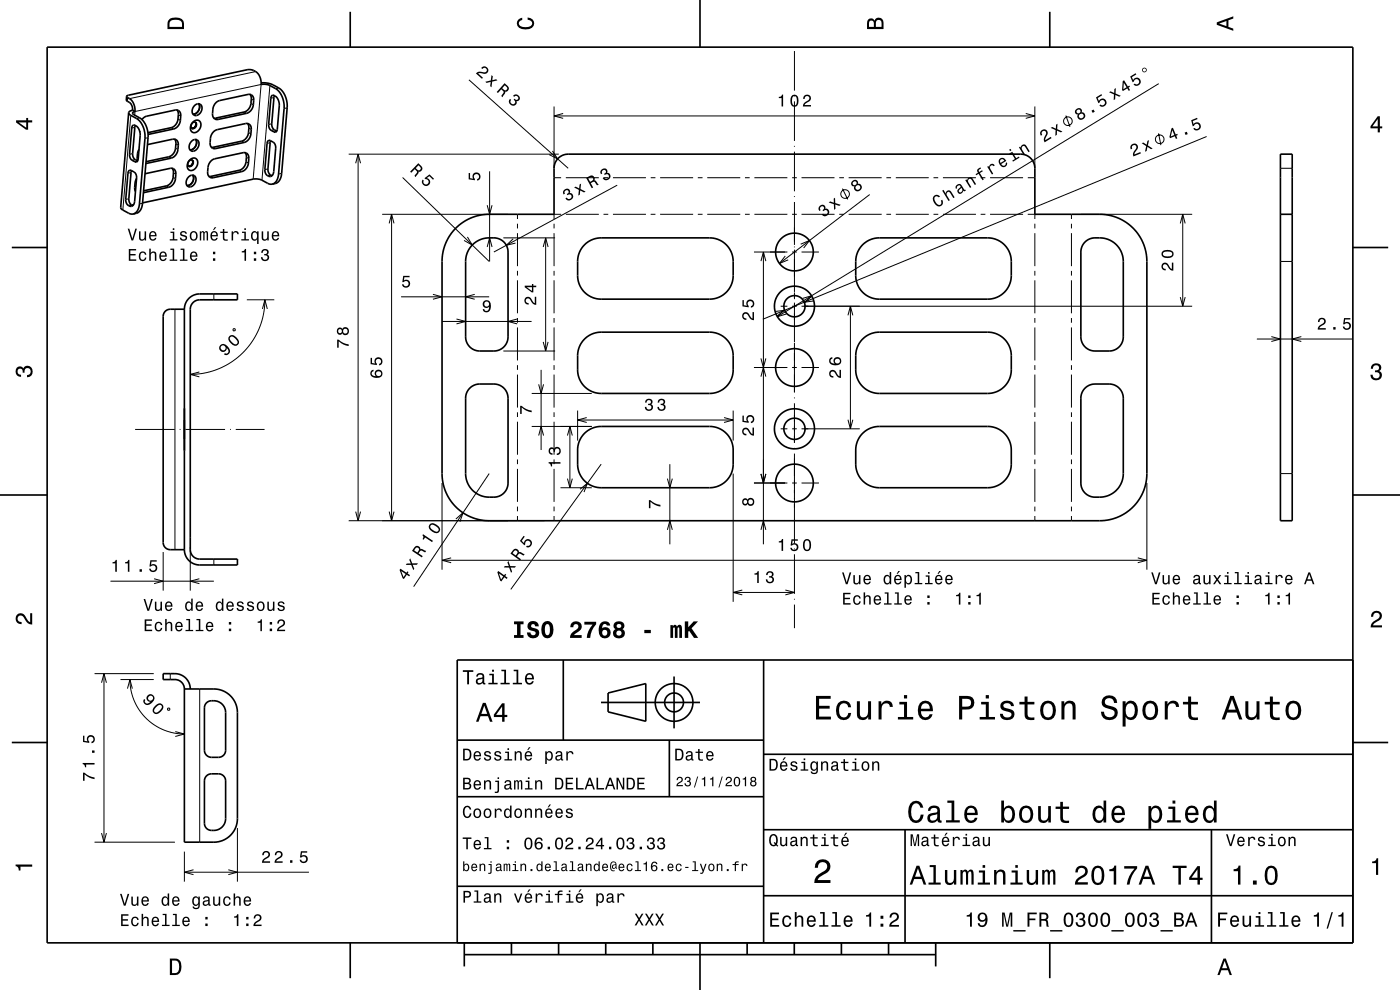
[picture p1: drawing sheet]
<svg xmlns="http://www.w3.org/2000/svg" width="297mm" height="210mm" viewBox="0 0 297 210" stroke-linecap="round" stroke-linejoin="round" font-family="sans-serif">
<g fill="none" stroke="#000" stroke-width=".21">
<path d="M54.2 15.2l-26.7 5.7M57.3 18.1l-1.7 20.1M59.1 18.7l-.6 .1M99.5 16.9l21 18.8M168.5 10.8v8.4M245.8 17.7l-80.9 49.5M27.1 20.7l-.1 .8M27.7 24.5l-1.6 20.1M27.8 36.6l-.7 .1M28.1 32.6l-.6 .1M28.6 24.4v-.7l26.8-5.8-1.7 20.1M28.6 27l-.7 .2"/>
<path d="M28.7 33.8l-.7 .2M29.2 34.2l-.6 .1M29.6 25l-.6 .1M31.4 29.2l-.6 .1M35.3 39.4l.5 .3M35.8 33.3l.5 .2M36.3 27.1l.5 .3M36.7 37.6l.5 .3M36.8 36.7l.5 .3M37.2 31.4l.5 .3M37.3 30.5l.5 .3M37.8 25.3l.5 .2"/>
<path d="M37.8 24.3l.5 .3M44.7 37.4l.5 .3M45.2 31.2l.6 .3M45.8 25.1l.5 .2M50.8 36.1l.5 .3M51.3 29.9l.5 .3M51.8 23.8l.5 .2M52.2 34.3l.5 .3M52.3 33.4l.5 .2M52.7 28.1l.5 .3M52.8 27.2l.5 .3M53.2 21.9l.5 .3"/>
<path d="M53.3 21l.5 .3M56.8 35.8l-.6 .2M57.3 30.3l-.6 .1M57.4 37.1l-.7 .1M57.6 37.2l-.7 .1M57.6 26.3l-.6 .1M58.1 20.7l-.6 .1M58.2 27.5l-.7 .2M58.7 27.9l-.6 .1M59.7 36.8l-.6 .1M60.9 22.9l-.6 .1M74 32.7h44.5"/>
<path d="M75.5 34.6l.5-1.9 .5 1.9M76 32.7v77.8M85.4 37.7l18.4 17.8M103.9 36.3v19.2M117.2 32l1.1 1.7-1.8-.9M117.5 37.7h1.5M117.5 22.6v13.1M117.5 24.6h102M119.5 24.1l-2 .5 2 .5M120 37.7h7M128 37.7h1M130 37.7h7"/>
<path d="M130.9 39.3l-26.1 14.2M138 37.7h1M140 37.7h7M148 37.7h1M150 37.7h7M158 37.7h1M160 37.7h7M168 37.7h1M168.5 20.3v.1M168.5 21.5v8.4M168.5 30.9v.2M168.5 32.2v8.4"/>
<path d="M170 37.7h7M178 37.7h1M180 37.7h7M188 37.7h1M190 37.7h7M198 37.7h1M200 37.7h7M208 37.7h1M210 37.7h7M217.6 24.1l1.9 .5-1.9 .5M218 37.7h1.5M219.5 22.6v13.1"/>
<path d="M226.1 24.5l.9 2.4M245.8 28.3l.5 2.5M256 29l-94.2 38.7M271.6 35.7h2.5M27.3 42.2l-.6 .1M27.9 43.4l-.7 .2M28.1 43.5l-.7 .2M30.2 43.1l-.6 .2M81.1 45.5h26.7M82.6 47.4l.5-1.9 .5 1.9M83.1 45.5v65M99.2 50.3l1 1.7-1.8-1"/>
<path d="M103.4 43.5l.5 2 .5-2M103.4 52.4l.5-1.9 .5 1.9M106.8 50.5h11M108.9 50.7l-1.5 1.3 2-.4M109.8 45.5v1M109.8 47.5v1M109.8 49.5v7M109.8 57.5v1M109.8 59.5v7M115.2 52.4l.6-1.9 .5 1.9M115.8 50.5v24M117.5 47.5v1"/>
<path d="M117.5 49.5v7M117.5 57.5v1M117.5 59.5v7M119 45.5h-1.5v1M120 45.5h7M128 45.5h1M130 45.5h7M138 45.5h1M140 45.5h7M148 45.5h1M150 45.5h7M158 45.5h1"/>
<path d="M159.9 53.5h7.1M160 45.5h7M161.4 55.4l.5-1.9 .6 1.9M161.9 53.5v62M166.6 54.3l-1.2 1.6 1.8-.8M168 53.5h1M168 45.5h1M168.5 41.6v.2M168.5 42.8v9.2M168.5 52.3v.2M168.5 53v8.9M169.9 51.8l1.8-.8-1.2 1.6"/>
<path d="M170 53.5h3.7M170 45.5h7M178 45.5h1M178.7 40l1.1 2.3M180 45.5h7M184.5 41.3l-19.1 14.6M188 45.5h1M190 45.5h7M198 45.5h1M200 45.5h7M208 45.5h1M210 45.5h7"/>
<path d="M218 45.5h1.5v1M219.5 47.5v1M219.5 49.5v7M219.5 57.5v1M219.5 59.5v7M227.3 45.5v1M227.3 47.5v1M227.3 49.5v7M227.3 57.5v1M227.3 59.5v7M229.3 45.5h23.6M250.4 47.4l.5-1.9 .5 1.9"/>
<path d="M250.9 45.5v19.5M271.6 55.5h2.5M37.1 65.6v51M42.3 78.9l-1.9 .5 1.9 .5M45.4 62.3v1.3M49.4 69.8l.4-.1 .1 .4-.3 .1zM52.4 63.6h5.8M55.7 65.5l.5-1.9 .5 1.9M56.2 63.6l-.4 3.3-.9 2.9-1.5 2.8-2 2.3-2.3 1.9-2.9 1.5-2.9 .8-2.9 .3M85.1 63h18.7M91.8 62.4l2 .6-2 .5M93.8 68.2h19"/>
<path d="M96.8 67.7l2 .5-2 .5M100.7 62.4l-1.9 .6 1.9 .5M106.8 74.5h11M109.7 67.7l-1.9 .5 1.9 .5M109.8 67.5v1M109.8 69.5v7M109.8 77.5v1M109.8 79.5v7M114.8 78.5v17M115.2 72.5l.6 2 .5-2M117.5 67.5v1M117.5 69.5v7"/>
<path d="M117.5 77.5v1M117.5 79.5v7M159.9 78h7.1M161.4 76l.5 2 .6-2M161.4 79.9l.5-1.9 .6 1.9M164.5 66.1l2-.3-1.6 1.2M165.6 65h1.4M166.3 65.7l-1.4 1.5 1.9-.6M168 78h1M168 65h1M168.5 62v1.5M168.5 64.2v8.4"/>
<path d="M168.5 72.8v10.5M170 78h3.7M170 65h82.9M170.2 63.3l2-.6-1.4 1.5M172.2 62.9l-1.6 1.2 2-.3M179.9 66.9l.5-1.9 .5 1.9M180.4 65v26M219.5 67.5v1M219.5 69.5v7M219.5 77.5v1M219.5 79.5v7M227.3 67.5v1"/>
<path d="M227.3 69.5v7M227.3 77.5v1M227.3 79.5v7M250.4 63l.5 2 .5-2M266.6 71.9h20.2M269.7 71.4l1.9 .5-1.9 .5M276.1 71.4l-2 .5 2 .5M28.7 91.1h8.4M38.1 91.1h.2M39.3 91.1h8.4M48.8 91.1h.2M50 91.1h6.1"/>
<path d="M109.8 87.5v1M109.8 89.5v7M109.8 97.5v1M109.8 99.5v7M112.8 90.5h12.7M112.8 83.5h12.7M114.3 81.5l.5 2 .5-2M114.3 92.4l.5-1.9 .5 1.9M117.5 87.5v1M117.5 89.5v7M117.5 97.5v1M117.5 99.5v7"/>
<path d="M120.4 92.4l.5-1.9 .5 1.9M120.9 90.5v13M122.5 87.1v6.4M122.5 89.1h33M124.5 88.6l-2 .5 2 .5M127.5 98.5l-19.1 26.5M142.1 98.5v17M153.6 88.6l1.9 .5-1.9 .5M155.5 87.1v6.4M165.6 91h1.4M168 91h1M168.5 84.3v.2"/>
<path d="M168.5 85.5v8.4M168.5 95v.2M168.5 96.2v19.1M170 91h12.4M179.9 89l.5 2 .5-2M219.5 87.5v1M219.5 89.5v7M219.5 97.5v1M219.5 99.5v7M227.3 87.5v1M227.3 89.5v7M227.3 97.5v1"/>
<path d="M227.3 99.5v7M34.6 117.1v8.2M40.4 116.1v9.2M45.4 118.6v1.2M74 110.5h41.5M75.5 108.5l.5 2 .5-2M82.6 108.5l.5 2 .5-2M93.8 102.5v18.3M93.8 118.8h149.5M95.7 118.3l-1.9 .5 1.9 .6M96.7 110.1l1.5-1.3-.6 1.9M103.8 100.5l-16 23.9"/>
<path d="M109.8 107.5v1M109.8 109.5v1M117.5 107.5v1M117.5 109.5v1M118.9 103.5h6.6M120.4 101.5l.5 2 .5-2M123.1 103.8l1.5-1.3-.7 1.9M141.6 101.5l.5 2 .5-2M141.6 112.4l.5-1.9 .5 1.9M155.5 100.5v27.2M159.9 102.5h7.1M161.4 100.5l.5 2 .6-2"/>
<path d="M161.4 112.4l.5-1.9 .6 1.9M168 102.5h1M168.5 116.3v.2M168.5 117.6v8.4M170 102.5h3.7M219.5 107.5v1M219.5 109.5v1M227.3 107.5v1M227.3 109.5v1M241.4 118.3l1.9 .5-1.9 .6M243.3 102.5v18.3M271.6 100.5h2.5"/>
<path d="M23.4 123.3h22M32.7 122.8l1.9 .5-1.9 .5M42.3 122.8l-1.9 .5 1.9 .5M155.5 125.7h13M157.5 125.2l-2 .5 2 .5M166.6 125.2l1.9 .5-1.9 .5M168.5 127v.2M168.5 128.2v5M20.1 142.9h12.5M21.5 144.8l.6-1.9 .5 1.9M22.1 142.9v35.7M25.6 144.1h7"/>
<path d="M27 146.1l.6-2 .5 2M27.6 144.1a11.6 11.6 0 0 0 11.5 11.6M35.5 150.3l.4-.1 .1 .4-.3 .1zM36.1 142.9v1.2M37.2 155.2l1.9 .5-1.9 .5M42.4 146.1v32.5M20.1 178.6h17M21.5 176.7l.6 1.9 .5-1.9M50.4 175.6v11.4M39.1 180.6v6.4M39.1 185h26.4M41 184.5l-1.9 .5 1.9 .5"/>
<path d="M48.4 184.5l2 .5-2 .5"/>
<circle cx="226.5" cy="25.7" r=".92"/>
<circle cx="246" cy="29.5" r=".92"/>
<circle cx="179.3" cy="41.2" r=".92"/>
</g>
<g fill="none" stroke="#000" stroke-width=".35">
<path d="M10 10h277v190h-277zM55.4 17.6l2 .2 1.7 .9a4.6 4.6 0 0 1 1.8 4.2l-1.2 14.3-.2 .7-.4 .6-.5 .4-.8 .2M74.3 2.5v7.5M148.5 0v10M222.7 2.5v7.5M26.9 20.4v1a1.83 1.83 0 0 1 1.2 2M26.9 20.4v.1a2.99 2.99 0 0 1 1.7 3.2M26.9 20.4l.3-.2 25.2-5.4a2.64 2.64 0 0 1 3 3.1l1.5 .1 1.6 .8a4.6 4.6 0 0 1 1.8 4.2l-1.3 14.3-.5 1.3-.7 .5M27.3 23.9l-1.7 20.1 .3 .5 1.4 .7 .9 .2M27.3 23.9l.3 .5 1.4 .7a4.6 4.6 0 0 1 1.8 4.2l-1.2 14.1-.5 1.3-.3 .4-.6 .3M27.4 36.2l.3-.1 .8 .4 .4 .8-.3 5.4a.94 .94 0 0 1-.9 1.1 .94 .94 0 0 1-1-1l.4-6.1zM27.9 36.2l-.6 6a1.31 1.31 0 0 0 .9 1.4"/>
<path d="M28.1 23.4l-.6 .2-.2 .3M28.1 23.4l.5 .3M28.2 26.6a1.66 1.66 0 0 1 1.5 2l-.4 5.2-.1 .4-.4 .2-1-.6-.3-.8 .4-5.8zM28.6 23.7a.36 .36 0 0 0-.4 .2 .36 .36 0 0 0 .2 .4l1.2 .7a4.6 4.6 0 0 1 1.8 4.2l-1.2 14.3-.2 .8-.4 .6-.6 .3-.8 .2M28.7 26.6l-.6 6a1.44 1.44 0 0 0 1.1 1.5M29 37.9l-.3 .7-.1 1.2 .1 .8M29.5 31.7l-.3 .9-.1 1.5M29.6 27.8l.1 .2M30.1 25.4l.8-.7 6.3-1.4a1.01 1.01 0 0 1 1.1 1.3v.9a2.09 2.09 0 0 1-1.5 1.9l-5.4 1.1M30.8 36.9l5.3-1.2a1.01 1.01 0 0 1 1.2 1.3l-.1 .9a2.11 2.11 0 0 1-1.4 1.8l-5.4 1.2M31.3 30.7l5.3-1.2a1.01 1.01 0 0 1 1.2 1.3l-.1 .9a2.1 2.1 0 0 1-1.4 1.8l-5.4 1.2M36.5 35.7l.3 .8-.1 1.1a2.1 2.1 0 0 1-1.4 1.8l-4.8 1.1"/>
<path d="M37 29.5l.3 .8-.1 1.1a2.11 2.11 0 0 1-1.4 1.9l-4.8 1M37.6 23.3l.2 .8v1.2a2.1 2.1 0 0 1-1.5 1.8l-4.9 1M39.9 39.4h-.2M40.1 34.2a.54 .54 0 0 1 .8-.2 .54 .54 0 0 1 0 .8 .57 .57 0 0 1-.8 .5 .57 .57 0 0 1-.2-.9zM40.1 37.5a.89 .89 0 0 1 1.2-.2 .89 .89 0 0 1 .2 1.2 1.1 1.1 0 0 1-.7 1 1.1 1.1 0 0 1-1.2-.3 1.66 1.66 0 0 1 .5-1.7zM40.4 33.8a.95 .95 0 0 1 1.3-.1 .95 .95 0 0 1 .2 1.3 1.18 1.18 0 0 1-.8 1 1.18 1.18 0 0 1-1.3-.3 1.69 1.69 0 0 1 .6-1.9zM40.6 31.8h-.3M40.7 29.9a.89 .89 0 0 1 1.2-.2 .89 .89 0 0 1 .3 1.2 1.1 1.1 0 0 1-.8 1.1 1.1 1.1 0 0 1-1.2-.4 1.64 1.64 0 0 1 .5-1.7zM40.7 33.9a.82 .82 0 0 1 .1 .9 .82 .82 0 0 1-.8 .4 .82 .82 0 0 0 .8-.4 .82 .82 0 0 0-.1-.9zM40.7 26.2a.54 .54 0 0 1 .8-.2 .54 .54 0 0 1 .1 .8 .57 .57 0 0 1-.8 .5 .57 .57 0 0 1-.2-.9zM40.9 37.1a1.57 1.57 0 0 1-1 2.3 1.58 1.58 0 0 0 1-2.3zM41 25.8a.96 .96 0 0 1 1.3-.1 .96 .96 0 0 1 .2 1.3 1.16 1.16 0 0 1-.8 1 1.16 1.16 0 0 1-1.2-.3 1.68 1.68 0 0 1 .5-1.9z"/>
<path d="M41.2 24.2h-.3M41.3 22.3a.89 .89 0 0 1 1.3-.1 .89 .89 0 0 1 .2 1.2 1.1 1.1 0 0 1-.8 1 1.1 1.1 0 0 1-1.2-.4 1.63 1.63 0 0 1 .5-1.7zM41.4 25.9a.82 .82 0 0 1 .1 .9 .82 .82 0 0 1-.8 .4M41.5 29.6a1.57 1.57 0 0 1-.9 2.2 1.59 1.59 0 0 0 .9-2.2zM42.2 22a1.57 1.57 0 0 1-1 2.2 1.59 1.59 0 0 0 1-2.2zM44.8 34.1l.8-.4 6-1.3a1.01 1.01 0 0 1 1.2 1.2l-.1 1a2.1 2.1 0 0 1-1.4 1.8l-6.1 1.3a1.01 1.01 0 0 1-1.2-1.3l.3-1.5zM45.3 27.9l.8-.4 6-1.3a1.01 1.01 0 0 1 1.2 1.3l-.1 .9a2.1 2.1 0 0 1-1.4 1.8l-6 1.3a1.01 1.01 0 0 1-1.2-1.2l.1-1.3zM45.8 21.7l.8-.4 6-1.3a1.01 1.01 0 0 1 1.2 1.3l-.1 .9a2.1 2.1 0 0 1-1.4 1.8l-6 1.3a1.01 1.01 0 0 1-1.2-1.2l.1-1.3zM52 32.4l.3 .7-.1 1.2a2.11 2.11 0 0 1-1.4 1.8l-6.5 1.3M52.5 26.2l.3 .8-.1 1.1a2.11 2.11 0 0 1-1.4 1.8l-6.5 1.3M53 20l.3 .8-.1 1.1a2.1 2.1 0 0 1-1.4 1.9l-6.4 1.3M56.9 29.8h.3l.8 .4 .5 .7-.4 5.5a.9 .9 0 0 1-.7 1 .9 .9 0 0 1-1.1-.7l-.1-.7 .5-5.6z"/>
<path d="M57.4 29.9l-.6 5.9a1.32 1.32 0 0 0 .9 1.5M57.7 20.3a1.72 1.72 0 0 1 1.5 2.2l-.4 5-.1 .4-.4 .1-1-.5-.3-.9 .5-5.8zM57.8 39.1l-.9-.1-1.7-.9-1.4-.1-23.6 5M58.2 20.3l-.6 6a1.45 1.45 0 0 0 1.1 1.5M271.6 32.7h2.5v77.8h-2.5zM2.5 52.5h7.5M28.3 43.4l-.3 .1M96.8 48.3a10 10 0 0 1 7-2.8h13.7v-9.8a3 3 0 0 1 3-3h96a3 3 0 0 1 3 3v9.8h13.8a10 10 0 0 1 10 10v45a10 10 0 0 1-10 10h-129.5a10 10 0 0 1-10-10v-45a10 10 0 0 1 3-7.2zM100.2 52a5 5 0 0 1 3.6-1.5h1a3 3 0 0 1 3 3v18a3 3 0 0 1-3 3h-3a3 3 0 0 1-3-3v-16a5 5 0 0 1 1.4-3.5zM124 52a5 5 0 0 1 3.5-1.5h23a5 5 0 0 1 5 5v3a5 5 0 0 1-5 5h-23a5 5 0 0 1-5-5v-3a5 5 0 0 1 1.5-3.5zM183 52a5 5 0 0 1 3.5-1.5h23a5 5 0 0 1 5 5v3a5 5 0 0 1-5 5h-23a5 5 0 0 1-5-5v-3a5 5 0 0 1 1.5-3.5zM230.1 51.4a3 3 0 0 1 2.2-.9h1a5 5 0 0 1 5 5v16a3 3 0 0 1-3 3h-3a3 3 0 0 1-3-3v-18.3a3 3 0 0 1 .8-1.8z"/>
<path d="M271.6 45.5h2.5M287 52.5h7.5M39.1 65.6a3.2 3.2 0 0 1 3.3-3.3h8v1.3h-8a2 2 0 0 0-2 2v51a2 2 0 0 0 2 2h8v1.2h-8a3.3 3.3 0 0 1-3.3-3.2M39.1 65.6h-3a1.5 1.5 0 0 0-1.5 1.5v48a1.5 1.5 0 0 0 1.5 1.5h3M39.1 65.6v51M124 72a5 5 0 0 1 3.5-1.5h23a5 5 0 0 1 5 5v3a5 5 0 0 1-5 5h-23a5 5 0 0 1-5-5v-3a5 5 0 0 1 1.5-3.5zM183 72a5 5 0 0 1 3.5-1.5h23a5 5 0 0 1 5 5v3a5 5 0 0 1-5 5h-23a5 5 0 0 1-5-5v-3a5 5 0 0 1 1.5-3.5zM99.6 82.4a2.98 2.98 0 0 1 2.2-.9h3a3 3 0 0 1 3 3v18a3 3 0 0 1-3 3h-1a5 5 0 0 1-5-5v-16a2.97 2.97 0 0 1 .8-2.1zM124 92a5 5 0 0 1 3.5-1.5h23a5 5 0 0 1 5 5v3a5 5 0 0 1-5 5h-23a5 5 0 0 1-5-5v-3a5 5 0 0 1 1.5-3.5zM183 92a5 5 0 0 1 3.5-1.5h23a5 5 0 0 1 5 5v3a5 5 0 0 1-5 5h-23a5 5 0 0 1-5-5v-3a5 5 0 0 1 1.5-3.5zM230.1 82.4a2.98 2.98 0 0 1 2.2-.9h3a3 3 0 0 1 3 3v16a5 5 0 0 1-5 5h-1a3 3 0 0 1-3-3v-18.3a3 3 0 0 1 .8-1.8zM0 105h10"/>
<path d="M287 105h10M119.5 140v17M162 140v60M287 140h-190v60M2.5 157.5h7.5M39.1 146.1a2 2 0 0 0-2-2h-2.5v-1.2h2.5a3.3 3.3 0 0 1 3.3 3.2M39.1 146.1h6.3a5 5 0 0 1 5 5v22.5a5 5 0 0 1-5 5h-6.3zM43.8 149.1a2.57 2.57 0 0 1 2.6-.2 2.57 2.57 0 0 1 1.5 2.2v8a1.5 1.5 0 0 1-1.5 1.5h-1.5a1.5 1.5 0 0 1-1.5-1.5v-9.1zM97 157h65M127.5 149h21M129 147l8-2v8l-8-2zM142 157v12"/>
<path d="M143 143.5v11M287 157.5h7.5M43.8 164.6l.8-.4 1.8-.1a1.5 1.5 0 0 1 1.5 1.5v8a2.55 2.55 0 0 1-1.5 2.3 2.55 2.55 0 0 1-2.7-.3l-.3-1v-9zM97 169h65M162 176h125M162 160h125M192 176v24M257 176v24M97 188h65M162 190h125M74.3 200v7.5M98.5 202.5h100"/>
<path d="M98.5 200v5M108.5 200v2.5M118.5 200v2.5M128.5 200v2.5M138.5 200v2.5M148.5 200v10M158.5 200v2.5M168.5 200v2.5M178.5 200v2.5M188.5 200v2.5M198.5 200v5M222.7 200v7.5"/>
<circle cx="168.5" cy="53.5" r="4"/>
<circle cx="168.5" cy="65" r="2.25"/>
<circle cx="168.5" cy="78" r="4"/>
<circle cx="168.5" cy="65" r="4.3"/>
<circle cx="168.5" cy="91" r="2.25"/>
<circle cx="168.5" cy="91" r="4.3"/>
<circle cx="168.5" cy="102.5" r="4"/>
<circle cx="143" cy="149" r="2"/>
<circle cx="143" cy="149" r="4"/>
</g>
<g fill="#000">
<path d="M36 4a2.18 2.18 0 0 0-.5 2.2h3.5v-1.2a1.43 1.43 0 0 0-1.7-1.3zM36.3 4.4a2.15 2.15 0 0 1 2.2 .3l.1 1h-2.6v-1z" fill-rule="evenodd"/>
<path d="M102.1 14.4l.2 .2a.5 .5 0 0 1 .7-.2 .5 .5 0 0 1 .2 .7 .5 .5 0 0 1-.7 .2h-.2a1.17 1.17 0 0 0-1.3 .3l1.2 1.1 .3-.2-1.1-.9h.9a.84 .84 0 0 0 1.1-.2 .84 .84 0 0 0-.1-1.2 .84 .84 0 0 0-1.2 .2zM104.3 15.9l-.2 1.2-1.1 .2 .2 .3 .9-.2-.1 .9 .3 .2 .1-1.2 1.1-.2-.2-.3-.9 .2 .1-.8z" fill-rule="evenodd"/>
<path d="M107 17.6l-1.6 1.9 .2 .2 .7-.8 .6 .6-.6 .9 .3 .2 .6-.9-.1-.3a.69 .69 0 0 0 .8-.4 .69 .69 0 0 0-.2-.8zM107.1 18.1l.3 .3a.43 .43 0 0 1 .1 .6 .43 .43 0 0 1-.7 0l-.3-.3z" fill-rule="evenodd"/>
<path d="M109.9 4.2l.9-.4v.4a.7 .7 0 0 0-.7 .5 .7 .7 0 0 0 .3 .8 1.7 1.7 0 0 0 2.5-.5 .9 .9 0 0 0-1-.8v-.5a1.24 1.24 0 0 1 1.4 1.1 1.24 1.24 0 0 1-1 1.4 2.22 2.22 0 0 1-2.5-.7l-.2-.5z" fill-rule="evenodd"/>
<path d="M184.2 4.2l-.3 .7v1.3h3.5v-1.3a.98 .98 0 0 0-.7-1.1 .98 .98 0 0 0-1.2 .6 .84 .84 0 0 0-1.3-.2zM184.5 4.5a.54 .54 0 0 1 .6-.1 .54 .54 0 0 1 .3 .6v.7h-1zM185.9 4.4a.62 .62 0 0 1 .8-.1 .62 .62 0 0 1 .3 .6v.8h-1.2z" fill-rule="evenodd"/>
<path d="M258.1 4.7v.6l3.5 1.2v-.4l-1-.4v-1.4l1-.4v-.4zM258.6 5l1.6-.5v1z" fill-rule="evenodd"/>
<path d="M3.4 25.5v.5l2.1 1.5h.5v-1.5h.8v-.5h-.8v-.5h-.4v.5zM4 26h1.6v1.1z" fill-rule="evenodd"/>
<path d="M88.7 34.6l-1.7 1.8 .2 .2 .8-.7 .2 .2 .3 .5-.6 .7 .3 .3 .6-.9v-.3a.69 .69 0 0 0 .7-.4 .69 .69 0 0 0-.2-.8zM88.8 35.1l.3 .3a.43 .43 0 0 1 0 .6 .43 .43 0 0 1-.6-.1l-.3-.2z" fill-rule="evenodd"/>
<path d="M89.7 38.1l.2 .2a.57 .57 0 0 0 .4 .8 .57 .57 0 0 0 .7-.6 .57 .57 0 0 0-.7-.5l-.3-.2 1.1-.8 1 .9-.2 .2-.8-.7-.6 .4a.87 .87 0 0 1 .7 1.1 .87 .87 0 0 1-1.3 .5 .87 .87 0 0 1-.2-1.3z" fill-rule="evenodd"/>
<path d="M99.4 36.7h.3v1.1l.7 .1a.86 .86 0 0 1 .4-1.2 .86 .86 0 0 1 1.2 .5 .86 .86 0 0 1-.8 1.1v-.3a.57 .57 0 0 0 .3-.9 .57 .57 0 0 0-.9 0 .57 .57 0 0 0 .1 .9v.2l-1.3-.2z" fill-rule="evenodd"/>
<path d="M108.2 21l.2 .2a.52 .52 0 0 0 0 .8 .52 .52 0 0 0 .8-.1 .52 .52 0 0 0-.2-.8l.1-.2a.44 .44 0 0 0 .7 .2 .44 .44 0 0 0 .1-.6 .44 .44 0 0 0-.6-.1l-.2 .1-.3-.2a.77 .77 0 0 1 1.2 0 .77 .77 0 0 1-.1 1.2l-.3-.1a.8 .8 0 0 1-.6 1.1 .8 .8 0 0 1-1-.6v-.6z" fill-rule="evenodd"/>
<path d="M124.3 37.7l1.2 2.2 .3-.1-.5-1 .3-.1 .6-.1 .5 .7 .3-.2-.7-.8h-.2a.69 .69 0 0 0-.2-.9 .69 .69 0 0 0-.8-.1zM124.8 37.8l.3-.2a.42 .42 0 0 1 .7 .2 .42 .42 0 0 1-.3 .6l-.3 .2z" fill-rule="evenodd"/>
<path d="M127.5 36.1a.69 .69 0 0 1 .9-.4 .69 .69 0 0 1 .4 1 .8 .8 0 0 1 .8 .8 .8 .8 0 0 1-.9 .7l-.6-.1-.2-.3 .3-.2a.52 .52 0 0 0 .7 .4 .52 .52 0 0 0 .2-.8 .52 .52 0 0 0-.8-.1l-.1-.2a.44 .44 0 0 0 .3-.6 .44 .44 0 0 0-.5-.3 .44 .44 0 0 0-.3 .6l.1 .2-.3 .2-.1-.4z" fill-rule="evenodd"/>
<path d="M165.2 20.6v.2h.6v1.8h.3v-2.5h-.2a.55 .55 0 0 1-.7 .5zM167.9 20.4a1.44 1.44 0 0 0 .6 2.3 1.45 1.45 0 0 0 .7-2.3 .79 .79 0 0 0-1.3 0zM168.3 20.4h.5a1.71 1.71 0 0 1 0 1.9h-.5a1.69 1.69 0 0 1 0-1.9zM170.6 20.3l-.2 .7h.3a.5 .5 0 0 1 .4-.6 .5 .5 0 0 1 .6 .3 .5 .5 0 0 1-.4 .7l-.2 .1a1.17 1.17 0 0 0-.8 1.1h1.7v-.3h-1.3l.6-.6a.84 .84 0 0 0 .7-1.2 .84 .84 0 0 0-1.4-.2z" fill-rule="evenodd"/>
<path d="M180.9 38.3a.63 .63 0 0 0-.3 .8 .63 .63 0 0 0 .7 .4 .78 .78 0 0 0 .5 1 .78 .78 0 0 0 1-.7 .78 .78 0 0 0-.8-.8 .63 .63 0 0 0-.3-.8 .63 .63 0 0 0-.8 .1zM181.5 39.8a.51 .51 0 0 1 1 0 .51 .51 0 0 1-1 0zM180.9 38.9a.42 .42 0 0 1 .8 0 .42 .42 0 0 1-.8 0z" fill-rule="evenodd"/>
<path d="M228.2 23.3a.6 .6 0 0 0-.1 .6 .6 .6 0 0 0 .6 .4 .78 .78 0 0 0 .5 1.1 .78 .78 0 0 0 1-.7 .78 .78 0 0 0-.8-.9 .68 .68 0 0 0-.3-.9 .68 .68 0 0 0-.9 .4zM228.9 24.6a.51 .51 0 0 1 1 0 .51 .51 0 0 1-1 0zM228.4 23.7a.42 .42 0 0 1 .8 0 .42 .42 0 0 1-.8 0zM231.5 23.5l.3 .5 .4-.3-.2-.5zM232.5 20.7l.5 1.2 .3-.2a.57 .57 0 0 1 .6-.6 .57 .57 0 0 1 .5 .8 .57 .57 0 0 1-.9 .3l-.3 .1a.86 .86 0 0 0 1.3 .1 .86 .86 0 0 0-.1-1.3 .86 .86 0 0 0-1.3 .3l-.2-.6 .9-.6-.2-.2z" fill-rule="evenodd"/>
<path d="M235.3 19.6l1 .4v1.2l.3-.2v-.9l.8 .4 .4-.2-1.1-.5v-1.1l-.3 .2v.8l-.8-.3zM238.2 17.2l-.2 1.9 .2 .2 .9-.5 .4 .5 .2-.2-.3-.5 .3-.2-.1-.2-.3 .1-.8-1.3zM238.4 17.6l.6 .9-.7 .4zM239.8 16.2l.5 1.3 .2-.2a.57 .57 0 0 1 .7-.6 .57 .57 0 0 1 .4 .8 .57 .57 0 0 1-.8 .2l-.3 .2a.86 .86 0 0 0 1.3 .1 .86 .86 0 0 0-.1-1.3 .86 .86 0 0 0-1.3 .3l-.3-.6 1-.6-.2-.3zM242.3 14.9a.51 .51 0 0 0 1 0 .51 .51 0 0 0-1 0zM242.4 14.9a.35 .35 0 0 1 .7 0 .35 .35 0 0 1-.7 0z" fill-rule="evenodd"/>
<path d="M240 30.7a.82 .82 0 0 0-.1 1l.3-.1a.5 .5 0 0 1 .1-.7 .5 .5 0 0 1 .7 .1 .5 .5 0 0 1-.1 .7l-.1 .1a1.16 1.16 0 0 0-.4 1.4l1.6-.7-.1-.2-1.2 .5 .3-.8a.83 .83 0 0 0 .3-1.2 .83 .83 0 0 0-1.3-.1zM242.2 30.4l1 .6-.3 1.2 .4-.2 .1-.8 .8 .5 .3-.2-1-.7 .3-1.1-.4 .2-.1 .8-.8-.5z" fill-rule="evenodd"/>
<path d="M248.5 27.2l-.4 1.8 .1 .3 1-.4 .3 .6 .3-.1-.3-.6 .4-.2-.2-.2-.3 .1-.6-1.4zM248.7 27.6l.4 1-.7 .3zM251.3 28.1l.2 .5 .5-.2-.2-.5zM252.7 25.5l.3 1.3 .3-.1a.57 .57 0 0 1 .7-.5 .57 .57 0 0 1 .3 .8 .57 .57 0 0 1-.9 .1l-.3 .2a.86 .86 0 0 0 1.3 .2 .86 .86 0 0 0 .1-1.3 .86 .86 0 0 0-1.3 .1l-.2-.6 1.1-.4-.2-.3z" fill-rule="evenodd"/>
<path d="M292.3 24.7l-1.6 2.1v.4h1.6v.9h.4v-.9h.5v-.4h-.5v-2.1zM292.3 25.2v1.6h-1.1z" fill-rule="evenodd"/>
<path d="M27.3 52.8v2.5h1.6v-.3h-1.2v-.8h1.1v-.3h-1.1v-.8h1.2v-.3zM29.7 53.6a1.04 1.04 0 0 0-.2 1.2 1.04 1.04 0 0 0 1.1 .5l.4-.3 .1-.4h-.4l-.3 .5a.73 .73 0 0 1-.6-.7 .73 .73 0 0 1 .7-.8l.2 .4h.3a.78 .78 0 0 0-.5-.7 .78 .78 0 0 0-.8 .3zM31.7 52.7v2.6h.3v-1.1a.45 .45 0 0 1 .3-.5 .45 .45 0 0 1 .5 .2l.1 1.4h.3v-1.2a.63 .63 0 0 0-.5-.7 .63 .63 0 0 0-.7 .3v-1zM34 53.6a1.04 1.04 0 0 0-.2 1.2 1.04 1.04 0 0 0 1.1 .5l.5-.5h-.4l-.4 .3a.54 .54 0 0 1-.5-.6h1.3a.83 .83 0 0 0-.4-1 .83 .83 0 0 0-1 .1zM34.3 53.8l.1-.2a.48 .48 0 0 1 .5 .1 .48 .48 0 0 1 .2 .5h-1zM36.1 52.7v.3h.5v2.1h-.6v.2h1.6v-.2h-.6v-2.4zM38.3 52.7v.3h.5v2.1h-.6v.2h1.6v-.2h-.7v-2.4zM40.5 53.6a1.04 1.04 0 0 0-.2 1.2 1.04 1.04 0 0 0 1.1 .5l.5-.5h-.4l-.4 .3a.54 .54 0 0 1-.5-.6h1.3a.83 .83 0 0 0-.4-1 .83 .83 0 0 0-1 .1zM40.8 53.8l.1-.2a.48 .48 0 0 1 .5 .1 .48 .48 0 0 1 .2 .5h-1zM45.2 54.8v.5h.5v-.5zM45.2 53.4v.5h.5v-.5z" fill-rule="evenodd"/>
<path d="M27.1 48.5l.8 2.5h.4l.7-2.5h-.3l-.6 2.1-.7-2.1zM29.5 49.1v1.2a.63 .63 0 0 0 .4 .7 .63 .63 0 0 0 .8-.3v.3h.3v-1.9h-.3v1.1a.46 .46 0 0 1-.3 .5 .46 .46 0 0 1-.6-.2v-1.4zM31.8 49.3a1.04 1.04 0 0 0-.1 1.1 1.04 1.04 0 0 0 1 .6l.5-.5h-.3l-.5 .3a.54 .54 0 0 1-.5-.7h1.3a.83 .83 0 0 0-.3-.9 .83 .83 0 0 0-1.1 .1zM32.1 49.4l.1-.1a.47 .47 0 0 1 .5 .1 .47 .47 0 0 1 .2 .5h-1zM36.2 49.1v.3h.5v1.3h-.7v.3h1.6v-.3h-.6v-1.6zM36.7 48.4v.4h.3v-.4zM38.4 49.2l-.2 .1a.68 .68 0 0 0 .9 .9l.2 .1a.43 .43 0 0 1-.4 .5 .43 .43 0 0 1-.4-.4h-.3a.74 .74 0 0 0 .9 .7 .74 .74 0 0 0 .5-1l-1-.4a.38 .38 0 0 1 .3-.5 .38 .38 0 0 1 .4 .4h.3a.77 .77 0 0 0-1.2-.4zM40.5 49.3a1.04 1.04 0 0 0-.2 1.2 1.04 1.04 0 0 0 1.1 .5 1.04 1.04 0 0 0 .5-1.3 1.04 1.04 0 0 0-1.2-.6zM40.7 49.5a.48 .48 0 0 1 .5-.2 .48 .48 0 0 1 .4 .4 .66 .66 0 0 1 0 .8 .66 .66 0 0 1-.7 .2 .98 .98 0 0 1-.2-1.2zM42.4 49.1v1.9h.3v-1.3l.1-.4h.2l.1 .2v1.5h.3v-1.5l.3-.2 .1 .3v1.4h.3v-1.3a.49 .49 0 0 0-.3-.7l-.4 .3-.4-.3-.3 .3v-.2zM45.5 48.2l-.3 .6h.2l.5-.6zM44.8 49.3a1.04 1.04 0 0 0-.1 1.1 1.04 1.04 0 0 0 1 .6l.5-.5h-.3l-.4 .3a.54 .54 0 0 1-.5-.7h1.2a.83 .83 0 0 0-.3-.9 .83 .83 0 0 0-1.1 .1zM45.1 49.4l.1-.1a.48 .48 0 0 1 .5 .1 .48 .48 0 0 1 .2 .5h-.9zM47.3 48.6v.5h-.6v.3h.6v1.3a.75 .75 0 0 0 1 .4v-.3l-.6-.1-.1-.4v-.9h.7v-.3h-.7v-.5zM49.1 49.1v1.9h.4v-1.1a.47 .47 0 0 1 .2-.6 .47 .47 0 0 1 .6 .2v.2h.4a.64 .64 0 0 0-.5-.7 .64 .64 0 0 0-.8 .4v-.3zM51.3 49.1v.3h.5v1.3h-.6v.3h1.6v-.3h-.6v-1.6zM51.8 48.4v.4h.4v-.4zM53.4 49.3a1.07 1.07 0 0 0-.2 1.1 1.07 1.07 0 0 0 1 .7l.3-.4v1.1h.4v-2.7h-.4v.3l-.2-.3a.65 .65 0 0 0-.9 .2zM53.7 49.5a.44 .44 0 0 1 .5-.2 .44 .44 0 0 1 .3 .4 .65 .65 0 0 1 0 .8 .65 .65 0 0 1-.7 .2l-.2-.3zM55.5 49.1v1.2a.63 .63 0 0 0 .5 .7 .63 .63 0 0 0 .7-.3v.3h.3v-1.9h-.3v1.1a.46 .46 0 0 1-.3 .5 .46 .46 0 0 1-.6-.2v-1.4zM57.9 49.3a1.04 1.04 0 0 0-.2 1.1 1.04 1.04 0 0 0 1 .6l.5-.5h-.3l-.4 .3a.54 .54 0 0 1-.5-.7h1.2a.83 .83 0 0 0-.3-.9 .83 .83 0 0 0-1 .1zM58.1 49.4l.2-.1a.48 .48 0 0 1 .5 .1 .48 .48 0 0 1 .1 .5h-.9z" fill-rule="evenodd"/>
<path d="M51.3 53.3v.2h.6v1.8h.3v-2.5h-.2a.55 .55 0 0 1-.7 .5zM53.9 54.8v.5h.4v-.5zM53.9 53.4v.5h.4v-.5zM55.6 53l-.2 .6h.3a.44 .44 0 0 1 .3-.5 .44 .44 0 0 1 .5 .2 .44 .44 0 0 1-.1 .6h-.4v.3a.51 .51 0 0 1 .7 .3 .51 .51 0 0 1-.3 .6 .51 .51 0 0 1-.7-.3v-.3h-.3a.84 .84 0 0 0 1 .9 .84 .84 0 0 0 .5-1.3l-.2-.1a.72 .72 0 0 0 0-1.1 .72 .72 0 0 0-1.1 .1z" fill-rule="evenodd"/>
<path d="M119.6 40.4l-.2 .5 .2 .4 .2-.2a.44 .44 0 0 1 0-.6 .44 .44 0 0 1 .6-.1 .44 .44 0 0 1 .1 .6l-.3 .2 .2 .2a.53 .53 0 0 1 .8 .1 .53 .53 0 0 1-.2 .8 .53 .53 0 0 1-.8-.4l-.3 .2a.84 .84 0 0 0 1.4 .2 .84 .84 0 0 0-.2-1.3l-.2-.1a.69 .69 0 0 0-.4-.9 .69 .69 0 0 0-.9 .4zM121.8 39.8l1 .5-.1 1.2 .3-.2 .1-.9 .8 .4 .3-.2-1.1-.5 .2-1.1-.3 .1-.1 .9-.8-.4z" fill-rule="evenodd"/>
<path d="M174 43.6a.74 .74 0 0 0-.2 1.2l.3-.2a.44 .44 0 0 1-.2-.6 .44 .44 0 0 1 .6-.2 .44 .44 0 0 1 .2 .6l-.2 .2 .2 .2a.52 .52 0 0 1 .7-.1 .52 .52 0 0 1 .1 .7 .52 .52 0 0 1-.7 .1l-.2-.2-.3 .2a.84 .84 0 0 0 1.4 0 .84 .84 0 0 0-.4-1.3l-.2 .1a.65 .65 0 0 0-.3-.8 .65 .65 0 0 0-.8 .1zM175.8 43l1.1 .3 .1 1.2 .2-.2v-.9l.8 .3 .4-.3-1.2-.3-.1-1.2-.2 .3v.8l-.8-.3z" fill-rule="evenodd"/>
<path d="M198.3 41.4a1.44 1.44 0 0 0-.3 1.5 1.44 1.44 0 0 0 1.3 .9 .91 .91 0 0 0 .6-1.4l-.3 .1a.59 .59 0 0 1-.3 1 1.49 1.49 0 0 1-1-1.6 .51 .51 0 0 1 .8 0l.3-.2a.89 .89 0 0 0-1.1-.3zM199.9 40.4l1.3 2.2 .3-.1-.6-1a.45 .45 0 0 1 0-.7 .45 .45 0 0 1 .7 .2l.6 1 .3-.1-.7-1.1a.63 .63 0 0 0-.7-.4 .63 .63 0 0 0-.5 .7l-.4-.8zM202.9 39.4l-.2 .4 .1 .3 .2-.2a.39 .39 0 0 1 .3-.6 .39 .39 0 0 1 .5 .4l-.1 .1a.65 .65 0 0 0-.6 .8 .65 .65 0 0 0 .9 .4l.4-.6 .1 .2 .4-.2-.1-.2-.2 .1-.6-1a.65 .65 0 0 0-1.1 .1zM203.5 40.2l.4-.4a.55 .55 0 0 1 .2 .6 .55 .55 0 0 1-.5 .4l-.2-.3zM204.8 38.2l1 1.7 .3-.2-.6-1a.45 .45 0 0 1-.1-.6 .45 .45 0 0 1 .6-.1l.8 1.2 .3-.1-.7-1.1a.63 .63 0 0 0-.7-.4 .63 .63 0 0 0-.5 .7l-.2-.2zM207.4 35.9a.54 .54 0 0 0 .1 .7l-.5 .3 .1 .3 .5-.3 .8 1.3 .3-.1-.8-1.4 .6-.4-.2-.2-.6 .4-.1-.4 .5-.4-.1-.2zM209.4 35.4l1 1.6 .3-.2-.6-.9a.48 .48 0 0 1 0-.6 .48 .48 0 0 1 .6-.2l.1 .2 .2-.2a.64 .64 0 0 0-.7-.3 .64 .64 0 0 0-.5 .7l-.1-.3zM212 33.8a1.04 1.04 0 0 0 .2 1.3 1.04 1.04 0 0 0 1.3 .1l.1-.8-.3 .2-.1 .5a.54 .54 0 0 1-.8-.3l1.1-.7a.85 .85 0 0 0-.7-.6 .85 .85 0 0 0-.8 .3zM212.2 34a.48 .48 0 0 1 .5-.2 .48 .48 0 0 1 .4 .3l-.8 .5zM214 32.6l.2 .2 .4-.2 .7 1.1-.5 .4 .1 .2 1.4-.9-.2-.2-.5 .4-.9-1.4zM214.1 31.8l.2 .3 .3-.2-.2-.3zM216.2 31.3l1 1.6 .2-.2-.5-.9a.45 .45 0 0 1-.1-.6 .45 .45 0 0 1 .6-.1l.8 1.2 .3-.2-.7-1.1a.63 .63 0 0 0-.8-.3 .63 .63 0 0 0-.4 .6l-.2-.2zM220.8 27.8a.82 .82 0 0 0 0 1l.3-.2a.5 .5 0 0 1 0-.7 .5 .5 0 0 1 .7 0 .5 .5 0 0 1 0 .7l-.1 .2a1.17 1.17 0 0 0-.1 1.4l1.5-.9-.2-.3-1.1 .7 .2-.8a.83 .83 0 0 0 .1-1.2 .83 .83 0 0 0-1.3 .1zM222.9 27.1l1 .5v1.2l.3-.2v-.9l.9 .4 .3-.2-1.1-.5v-1.1l-.3 .1v.9l-.8-.4z" fill-rule="evenodd"/>
<path d="M246.6 55.9a.86 .86 0 0 0-.1 1 .86 .86 0 0 0 .8 .5v-.4a.5 .5 0 0 1-.6-.3 .5 .5 0 0 1 .4-.6 .5 .5 0 0 1 .6 .3l.1 .2a1.17 1.17 0 0 0 1.1 .8v-1.7h-.3v1.4l-.3-.2-.5-.9a.79 .79 0 0 0-1.2-.1zM246.7 53.2a.81 .81 0 0 0-.3 .9 .81 .81 0 0 0 .7 .6 1.36 1.36 0 0 0 1.9-.8 1.45 1.45 0 0 0-2.3-.7zM246.8 53.6a1.69 1.69 0 0 1 1.8 0v.5a1.69 1.69 0 0 1-1.8 0z" fill-rule="evenodd"/>
<path d="M46.7 73.2a.82 .82 0 0 0 .3 1.4 .82 .82 0 0 0 1.1-.8 .73 .73 0 0 1 .2 1.1l-.3 .1-.3-.1-.2 .2a.88 .88 0 0 0 1.2-.2 .88 .88 0 0 0-.3-1.3 1.17 1.17 0 0 0-1.7-.4zM46.8 73.8a.55 .55 0 0 1 1.1 0 .55 .55 0 0 1-1.1 0zM48.7 71.3a1.44 1.44 0 0 0 1.5 2 .81 .81 0 0 0 .3-1.3l-.3-.4a1.08 1.08 0 0 0-1.5-.3zM48.9 71.5l.2-.1a1.69 1.69 0 0 1 1.3 1.3l-.3 .3a1.69 1.69 0 0 1-1.4-1.3z" fill-rule="evenodd"/>
<path d="M71.5 72v1.8h.4v-1.4a3.7 3.7 0 0 0 2.1 1v-.4a3.8 3.8 0 0 1-2.2-1zM71.6 69.7a.71 .71 0 0 0 0 1 .71 .71 0 0 0 1 0 .78 .78 0 0 0 1.2 .1 .78 .78 0 0 0 0-1.1 .78 .78 0 0 0-1.2 .1l-.3-.3zM72.8 70.3a.51 .51 0 0 1 1 0 .51 .51 0 0 1-1 0zM71.7 70.3a.45 .45 0 0 1 .9 0 .45 .45 0 0 1-.9 0z" fill-rule="evenodd"/>
<path d="M78.7 78.7a1.03 1.03 0 0 0 .1 1.1 1.03 1.03 0 0 0 1.2 .4 .9 .9 0 0 0 1.1-.7 .9 .9 0 0 0-.8-1.1 .79 .79 0 0 0-.8 .5 .79 .79 0 0 0 .3 .9 .74 .74 0 0 1-1-.6l.2-.3 .2-.1v-.4zM79.8 79.3a.55 .55 0 0 1 1.1 0 .55 .55 0 0 1-1.1 0zM78.6 75.9v1.3l1.4 .2v-.2a.57 .57 0 0 1-.2-.9 .57 .57 0 0 1 .9 0 .57 .57 0 0 1-.3 .9v.3a.86 .86 0 0 0 .8-1.1 .86 .86 0 0 0-1.2-.5 .86 .86 0 0 0-.4 1.2l-.7-.1v-1.1z" fill-rule="evenodd"/>
<path d="M85.5 58.5h1.4v.3h-1.1l-.1 .7a.86 .86 0 0 1 1.2 .4 .86 .86 0 0 1-.6 1.2 .86 .86 0 0 1-1-.8h.3a.57 .57 0 0 0 .9 .3 .57 .57 0 0 0 0-.9 .57 .57 0 0 0-.9 .1h-.3z" fill-rule="evenodd"/>
<path d="M102.6 63.9a.82 .82 0 0 0 0 1.2 .82 .82 0 0 0 1.2 0 .73 .73 0 0 1-.6 .9l-.3-.1-.2-.3h-.3a.88 .88 0 0 0 1.1 .6 .88 .88 0 0 0 .6-1 1.01 1.01 0 0 0-.2-1.3 1.01 1.01 0 0 0-1.3 0zM102.7 64.5a.55 .55 0 0 1 1.1 0 .55 .55 0 0 1-1.1 0z" fill-rule="evenodd"/>
<path d="M111.4 63.2a.86 .86 0 0 0-.1 .9 .86 .86 0 0 0 .8 .5v-.3a.5 .5 0 0 1-.6-.4 .5 .5 0 0 1 .4-.6 .5 .5 0 0 1 .6 .4l.1 .2a1.17 1.17 0 0 0 1.2 .8v-1.7h-.4v1.3l-.3-.2-.5-.8a.79 .79 0 0 0-1.2-.1zM111.3 60.6v.3l1.5 1.1h.3v-1.1h.7v-.3h-.7v-.4h-.2v.4zM111.7 60.9h1.2v.8z" fill-rule="evenodd"/>
<path d="M157.6 66.4a.85 .85 0 0 0-.1 1 .85 .85 0 0 0 .8 .5v-.4a.5 .5 0 0 1-.6-.3 .5 .5 0 0 1 .4-.6 .5 .5 0 0 1 .6 .3l.1 .2a1.16 1.16 0 0 0 1.1 .8v-1.7h-.3v1.4l-.3-.2-.5-.9a.79 .79 0 0 0-1.2-.1zM157.5 63.7v1.3l1.3 .2v-.3a.57 .57 0 0 1-.1-.9 .57 .57 0 0 1 .9 .1 .57 .57 0 0 1-.3 .8v.4a.86 .86 0 0 0 .8-1.1 .86 .86 0 0 0-1.2-.6 .86 .86 0 0 0-.4 1.3l-.7-.1v-1.1z" fill-rule="evenodd"/>
<path d="M279.8 67.6l-.2 .7h.3a.5 .5 0 0 1 .4-.6 .5 .5 0 0 1 .6 .4 .5 .5 0 0 1-.4 .6l-.2 .1a1.18 1.18 0 0 0-.8 1.1h1.8v-.3h-1.4l.6-.6a.84 .84 0 0 0 .7-1.2 .84 .84 0 0 0-1.4-.2zM282.8 69.4v.5h.5v-.5zM285.1 67.5l-.2 1.3h.3a.57 .57 0 0 1 .9-.2 .57 .57 0 0 1 0 .9 .57 .57 0 0 1-.9-.2h-.3a.86 .86 0 0 0 1 .7 .86 .86 0 0 0 .6-1.2 .86 .86 0 0 0-1.2-.4l.1-.6h1.1v-.3z" fill-rule="evenodd"/>
<path d="M291.1 77.4a1.08 1.08 0 0 1 1.4-.2 1.08 1.08 0 0 1 .4 1.2l-.3 .3a1.06 1.06 0 0 1 .5 1.3 1.06 1.06 0 0 1-1.2 .7 1.1 1.1 0 0 1-1.2-1.2h.5a.71 .71 0 0 0 1 .8 .71 .71 0 0 0 .1-1.3h-.6v-.4a.61 .61 0 0 0 .8-.3 .61 .61 0 0 0-.2-.8 .61 .61 0 0 0-.9 .2l-.1 .5h-.5z" fill-rule="evenodd"/>
<path d="M3.6 78a.86 .86 0 0 1 1.4 .2 1.06 1.06 0 0 1 1.2-.6 1.06 1.06 0 0 1 .7 1.2 1.1 1.1 0 0 1-1.2 1.2v-.4a.71 .71 0 0 0 .8-1 .71 .71 0 0 0-1.3-.1v.6h-.4a.61 .61 0 0 0-.3-.8 .61 .61 0 0 0-.8 .2 .61 .61 0 0 0 .2 .8l.6 .2v.4a1.15 1.15 0 0 1-1.2-.6 1.15 1.15 0 0 1 .3-1.3z" fill-rule="evenodd"/>
<path d="M110.3 86.1h.3a3.7 3.7 0 0 0 2.2 1v.4a3.7 3.7 0 0 1-2.1-1.1v1.4h-.4z" fill-rule="evenodd"/>
<path d="M116.4 98v.3a.56 .56 0 0 1 .5 .6h.2v-.5h1.8v-.4zM116.6 95.1a.83 .83 0 0 0-.2 .9 .83 .83 0 0 0 .8 .5v-.3a.44 .44 0 0 1-.5-.3 .44 .44 0 0 1 .2-.6 .44 .44 0 0 1 .5 .2l.1 .3h.2a.52 .52 0 0 1 .4-.6 .52 .52 0 0 1 .6 .3 .52 .52 0 0 1-.3 .7h-.3v.3a.84 .84 0 0 0 .9-1.1 .84 .84 0 0 0-1.3-.4l-.1 .2a.61 .61 0 0 0-1-.1z" fill-rule="evenodd"/>
<path d="M137.1 84.8l-.2 .6h.3a.44 .44 0 0 1 .2-.5 .44 .44 0 0 1 .6 .2 .44 .44 0 0 1-.2 .5l-.3 .1v.2a.53 .53 0 0 1 .7 .5 .53 .53 0 0 1-.6 .6 .53 .53 0 0 1-.5-.7h-.3a.84 .84 0 0 0 1.1 .9 .84 .84 0 0 0 .4-1.3l-.2-.1a.72 .72 0 0 0 .1-1.1 .72 .72 0 0 0-1.1 .1zM139.7 84.8l-.2 .6h.3a.44 .44 0 0 1 .3-.5 .44 .44 0 0 1 .5 .2 .44 .44 0 0 1-.1 .5l-.3 .1v.2a.53 .53 0 0 1 .6 .5 .53 .53 0 0 1-.5 .6 .53 .53 0 0 1-.5-.7h-.3a.84 .84 0 0 0 1 .9 .84 .84 0 0 0 .5-1.3l-.2-.1a.72 .72 0 0 0 0-1.1 .72 .72 0 0 0-1.1 .1z" fill-rule="evenodd"/>
<path d="M157.6 90.9a.85 .85 0 0 0-.1 1 .85 .85 0 0 0 .8 .5v-.4a.5 .5 0 0 1-.6-.3 .5 .5 0 0 1 .4-.6 .5 .5 0 0 1 .6 .3l.1 .2a1.16 1.16 0 0 0 1.1 .8v-1.7h-.3v1.4l-.3-.2-.5-.9a.79 .79 0 0 0-1.2-.1zM157.5 88.2v1.3l1.3 .2v-.3a.57 .57 0 0 1-.1-.9 .57 .57 0 0 1 .9 .1 .57 .57 0 0 1-.3 .8v.4a.86 .86 0 0 0 .8-1.1 .86 .86 0 0 0-1.2-.6 .86 .86 0 0 0-.4 1.3l-.7-.1v-1.1z" fill-rule="evenodd"/>
<path d="M176.1 78.7a.86 .86 0 0 0-.1 .9 .86 .86 0 0 0 .8 .5v-.3a.5 .5 0 0 1-.6-.4 .5 .5 0 0 1 .4-.6 .5 .5 0 0 1 .6 .4l.1 .2a1.17 1.17 0 0 0 1.1 .8v-1.7h-.3v1.3l-.3-.2-.5-.8a.79 .79 0 0 0-1.2-.1zM176.1 76a1.03 1.03 0 0 0 0 1.2 1.03 1.03 0 0 0 1.2 .3 .9 .9 0 0 0 1.2-.7 .9 .9 0 0 0-.9-1.1 .79 .79 0 0 0-.7 .5 .79 .79 0 0 0 .2 .9 .73 .73 0 0 1-.9-.6l.1-.3 .3-.1v-.3zM177.1 76.6a.55 .55 0 0 1 1.1 0 .55 .55 0 0 1-1.1 0z" fill-rule="evenodd"/>
<path d="M88.1 115.9l-.7 1 2.1 1.3 .2-.2-.9-.6 .2-.3 .4-.3 .8 .4 .2-.3-1-.5-.2 .1-.2-.5a.69 .69 0 0 0-.9-.1zM88.2 116.2a.42 .42 0 0 1 .6 .1 .42 .42 0 0 1 0 .6l-.3 .3-.6-.5z" fill-rule="evenodd"/>
<path d="M89.7 113.3l-.1 .2a.55 .55 0 0 1 0 .8l.3 .2 .3-.5 1.5 1 .1-.3zM91.1 111.3a1.44 1.44 0 0 0 1.9 1.7 .81 .81 0 0 0 .1-1.3l-.5-.4a1.09 1.09 0 0 0-1.5 0zM91.3 111.5l.2-.2a1.69 1.69 0 0 1 1.6 1.1l-.3 .4a1.71 1.71 0 0 1-1.5-1.1z" fill-rule="evenodd"/>
<path d="M109 116.5l-.7 .9 2 1.5 .2-.3-.8-.6 .2-.3 .4-.3 .8 .4 .2-.3-1-.4-.2 .1-.2-.5a.7 .7 0 0 0-.9-.2zM109.1 116.8a.42 .42 0 0 1 .6 .1 .42 .42 0 0 1-.1 .6l-.2 .3-.7-.5z" fill-rule="evenodd"/>
<path d="M111.1 113.7l.2 .1-.6 .9 .5 .5a.86 .86 0 0 1 1-.8 .86 .86 0 0 1 .6 1.2 .86 .86 0 0 1-1.2 .4l.2-.3a.57 .57 0 0 0 .7-.5 .57 .57 0 0 0-.7-.6 .57 .57 0 0 0-.4 .8l-.1 .3-1-1z" fill-rule="evenodd"/>
<path d="M137.7 106.1h.3a3.8 3.8 0 0 0 2.1 1v.4a3.7 3.7 0 0 1-2.1-1.1v1.4h-.3z" fill-rule="evenodd"/>
<path d="M157.6 105.9a.71 .71 0 0 0-.1 1.1 .71 .71 0 0 0 1.1-.1 .78 .78 0 0 0 1.2 .1 .78 .78 0 0 0 0-1.1 .78 .78 0 0 0-1.2 .1l-.3-.3zM158.7 106.5a.55 .55 0 0 1 1.1 0 .55 .55 0 0 1-1.1 0zM157.7 106.5a.45 .45 0 0 1 .9 0 .45 .45 0 0 1-.9 0z" fill-rule="evenodd"/>
<path d="M165.2 114.8v.3h.6v1.8h.3v-2.6h-.2a.55 .55 0 0 1-.7 .5zM167.9 114.4l-.2 1.3h.3a.57 .57 0 0 1 .9-.1 .57 .57 0 0 1-.1 .9 .57 .57 0 0 1-.8-.3h-.4a.86 .86 0 0 0 1.1 .8 .86 .86 0 0 0 .6-1.2 .86 .86 0 0 0-1.2-.4l.1-.7h1.1v-.3zM170.6 114.7a1.44 1.44 0 0 0 .6 2.2 1.45 1.45 0 0 0 .6-2.2 .79 .79 0 0 0-1.2 0zM171 114.7h.4a1.69 1.69 0 0 1 0 1.9h-.4a1.71 1.71 0 0 1 0-1.9z" fill-rule="evenodd"/>
<path d="M3.6 130.4a1.22 1.22 0 0 1 2 .7l.4 .6 .4 .3v-1.9h.4v2.4a1.8 1.8 0 0 1-1.7-1.4 .71 .71 0 0 0-.9-.5 .71 .71 0 0 0-.5 .8 .71 .71 0 0 0 .9 .5v.5a1.18 1.18 0 0 1-1.2-.7 1.18 1.18 0 0 1 .2-1.3z" fill-rule="evenodd"/>
<path d="M23.9 119.2v.3h.6v1.8h.3v-2.5h-.3a.55 .55 0 0 1-.6 .4zM26.5 119.2v.3h.6v1.8h.4v-2.5h-.3a.55 .55 0 0 1-.7 .4zM29.6 120.7v.6h.5v-.6zM31.9 118.8l-.2 1.4h.3a.57 .57 0 0 1 .9-.2 .57 .57 0 0 1-.1 .9 .57 .57 0 0 1-.8-.3h-.4a.86 .86 0 0 0 1.1 .8 .86 .86 0 0 0 .6-1.2 .86 .86 0 0 0-1.3-.4l.1-.7h1.1v-.3z" fill-rule="evenodd"/>
<path d="M30.7 131.4v2.5h1.6v-.3h-1.3v-.9h1.1v-.3h-1.1v-.7h1.3v-.3zM33 132.2a1.04 1.04 0 0 0-.1 1.2 1.04 1.04 0 0 0 1 .5l.4-.4 .1-.3h-.3l-.3 .4a.73 .73 0 0 1-.7-.7 .73 .73 0 0 1 .7-.7l.3 .4h.3a.78 .78 0 0 0-.5-.7 .78 .78 0 0 0-.9 .3zM35 131.3v2.6h.4v-1.1a.45 .45 0 0 1 .2-.6 .45 .45 0 0 1 .6 .3v1.4h.3v-1.3a.63 .63 0 0 0-.4-.7 .63 .63 0 0 0-.7 .3v-.9zM37.4 132.2a1.04 1.04 0 0 0-.2 1.1 1.04 1.04 0 0 0 1 .6l.5-.6h-.3l-.4 .4a.54 .54 0 0 1-.5-.7h1.3a.83 .83 0 0 0-.4-1 .83 .83 0 0 0-1 .2zM37.6 132.3l.2-.1a.48 .48 0 0 1 .5 .1 .48 .48 0 0 1 .1 .4h-.9zM39.5 131.3v.3h.5v2h-.6v.3h1.6v-.3h-.7v-2.3zM41.7 131.3v.3h.5v2h-.7v.3h1.6v-.3h-.6v-2.3zM43.9 132.2a1.04 1.04 0 0 0-.2 1.1 1.04 1.04 0 0 0 1 .6l.5-.6h-.3l-.4 .4a.54 .54 0 0 1-.5-.7h1.3a.83 .83 0 0 0-.4-1 .83 .83 0 0 0-1 .2zM44.1 132.3l.2-.1a.48 .48 0 0 1 .5 .1 .48 .48 0 0 1 .1 .4h-.9zM48.5 133.3v.6h.5v-.6zM48.5 131.9v.6h.5v-.6z" fill-rule="evenodd"/>
<path d="M30.5 127.1l.8 2.5h.3l.8-2.5h-.3l-.6 2.1-.7-2.1zM32.9 127.6v1.3a.63 .63 0 0 0 .4 .7 .63 .63 0 0 0 .8-.3v.3h.3v-2h-.4v1.1a.46 .46 0 0 1-.2 .6 .46 .46 0 0 1-.6-.2v-1.5zM35.2 127.8a1.04 1.04 0 0 0-.2 1.2 1.04 1.04 0 0 0 1.1 .6l.5-.6h-.4l-.4 .3a.54 .54 0 0 1-.5-.6h1.3a.83 .83 0 0 0-.4-1 .83 .83 0 0 0-1 .1zM35.5 128l.1-.1a.47 .47 0 0 1 .5 0 .47 .47 0 0 1 .2 .5h-1zM39.5 127.8a1.06 1.06 0 0 0-.2 1.1 1.06 1.06 0 0 0 .9 .7l.4-.3v.3h.3v-2.6h-.3v.9a.64 .64 0 0 0-1.1-.1zM39.7 128a.44 .44 0 0 1 .5-.1 .44 .44 0 0 1 .3 .4 .65 .65 0 0 1 .1 .7 .65 .65 0 0 1-.7 .3l-.3-.4zM41.7 127.8a1.04 1.04 0 0 0-.2 1.2 1.04 1.04 0 0 0 1.1 .6l.5-.6h-.4l-.4 .3a.54 .54 0 0 1-.5-.6h1.3a.83 .83 0 0 0-.4-1 .83 .83 0 0 0-1 .1zM42 128l.1-.1a.47 .47 0 0 1 .5 0 .47 .47 0 0 1 .2 .5h-1zM46 127.8a1.06 1.06 0 0 0-.2 1.1 1.06 1.06 0 0 0 .9 .7l.4-.3v.3h.3v-2.6h-.3v.9a.64 .64 0 0 0-1.1-.1zM46.2 128a.44 .44 0 0 1 .5-.1 .44 .44 0 0 1 .3 .4 .65 .65 0 0 1 .1 .7 .65 .65 0 0 1-.7 .3 .99 .99 0 0 1-.2-1.3zM48.2 127.8a1.04 1.04 0 0 0-.2 1.2 1.04 1.04 0 0 0 1.1 .6l.5-.6h-.3l-.5 .3a.54 .54 0 0 1-.5-.6h1.3a.83 .83 0 0 0-.4-1 .83 .83 0 0 0-1 .1zM48.5 128l.1-.1a.48 .48 0 0 1 .5 0 .48 .48 0 0 1 .2 .5h-1zM50.4 127.7l-.1 .2a.69 .69 0 0 0 .8 .9l.3 .1a.43 .43 0 0 1-.4 .5 .43 .43 0 0 1-.5-.4h-.3a.74 .74 0 0 0 .9 .7 .74 .74 0 0 0 .5-1.1l-1-.3a.38 .38 0 0 1 .3-.5 .38 .38 0 0 1 .5 .3h.3a.78 .78 0 0 0-1.3-.4zM52.6 127.7l-.1 .2a.69 .69 0 0 0 .8 .9l.2 .1a.43 .43 0 0 1-.3 .5 .43 .43 0 0 1-.5-.4h-.3a.74 .74 0 0 0 .9 .7 .74 .74 0 0 0 .5-1.1l-1-.3a.38 .38 0 0 1 .3-.5 .38 .38 0 0 1 .5 .3h.3a.78 .78 0 0 0-1.3-.4zM54.7 127.8a1.04 1.04 0 0 0-.2 1.3 1.04 1.04 0 0 0 1.2 .5 1.04 1.04 0 0 0 .4-1.3 1.04 1.04 0 0 0-1.1-.7zM54.9 128a.48 .48 0 0 1 .5-.1 .48 .48 0 0 1 .4 .4 .67 .67 0 0 1 0 .7 .67 .67 0 0 1-.7 .3 .97 .97 0 0 1-.2-1.3zM56.7 127.6v1.3a.63 .63 0 0 0 .5 .7 .63 .63 0 0 0 .7-.3v.3h.3v-2h-.3v1.1a.46 .46 0 0 1-.3 .6 .46 .46 0 0 1-.6-.2v-1.5zM59.1 127.7l-.1 .2a.69 .69 0 0 0 .8 .9l.2 .1a.43 .43 0 0 1-.3 .5 .43 .43 0 0 1-.5-.4h-.3a.74 .74 0 0 0 .9 .7 .74 .74 0 0 0 .5-1.1l-1-.3a.38 .38 0 0 1 .3-.5 .38 .38 0 0 1 .5 .3h.3a.78 .78 0 0 0-1.3-.4z" fill-rule="evenodd"/>
<path d="M54.7 131.8v.3h.5v1.8h.4v-2.5h-.3a.55 .55 0 0 1-.6 .4zM57.2 133.3v.6h.5v-.6zM57.2 131.9v.6h.5v-.6zM59 131.6l-.2 .7h.3a.5 .5 0 0 1 .4-.6 .5 .5 0 0 1 .6 .3 .5 .5 0 0 1-.3 .6l-.2 .2a1.16 1.16 0 0 0-.8 1.1h1.7v-.3h-1.4l.6-.6a.83 .83 0 0 0 .7-1.2 .83 .83 0 0 0-1.4-.2z" fill-rule="evenodd"/>
<path d="M84.9 120.6l-.1 .3 .6 1.8 .3 .1 .6-.9 .5 .4 .2-.3-.5-.3 .2-.3-.3-.2-.2 .3zM85.1 121.1l.9 .7-.4 .6zM87 118.4l-.2 .3 .4 .8h-.9l-.2 .3h1.1l.5 1.1 .2-.3-.4-.8h.9l.3-.3h-1.3z" fill-rule="evenodd"/>
<path d="M105.7 121.1l-.2 .3 .6 1.8 .2 .1 .7-.9 .5 .4 .2-.2-.5-.4 .2-.3-.2-.2-.3 .3zM105.8 121.6l1 .7-.5 .6zM107.9 119l-.3 .3 .3 .8h-.8l-.2 .3h1.1l.4 1.1 .2-.3-.3-.8h.9l.3-.3h-1.3z" fill-rule="evenodd"/>
<path d="M109 131.8v.6h.7v2.3h-.7v.6h2.1v-.6h-.7v-2.3h.7v-.6zM112.2 132a1.08 1.08 0 0 0-.2 1.3 1.08 1.08 0 0 0 1.1 .6l.3 .1a.52 .52 0 0 1-.3 .8 .52 .52 0 0 1-.6-.6h-.7a1.29 1.29 0 0 0 1.4 1.2 1.29 1.29 0 0 0 1.1-1.6 2.05 2.05 0 0 0-1.5-.7l-.1-.3 .1-.3 .3-.1 .3 .1 .1 .4h.8a1.24 1.24 0 0 0-.8-1.1 1.24 1.24 0 0 0-1.3 .2zM115.2 132.2a2.53 2.53 0 0 0 .4 3.1 1.21 1.21 0 0 0 1.7-.9 1.93 1.93 0 0 0-.9-2.6h-.8zM115.9 132.4h.2a1.63 1.63 0 0 1 .3 2.3h-.5a2.19 2.19 0 0 1 0-2.3zM121.3 132.1l-.3 1h.6a.56 .56 0 0 1 .8-.7 .56 .56 0 0 1 .1 1l-.3 .2a2.04 2.04 0 0 0-1.3 1.7h2.5v-.6h-1.6l.8-.6a1.22 1.22 0 0 0 .6-1.9 1.22 1.22 0 0 0-1.9-.1zM124 131.9v.6h1.7a4.7 4.7 0 0 0-1.2 2.8h.7a4.6 4.6 0 0 1 1.3-2.9v-.5zM127.6 132.1a2.35 2.35 0 0 0 .1 3.2 1.19 1.19 0 0 0 1.9-1 1.19 1.19 0 0 0-1.9-1 .74 .74 0 0 1 .6-1l.3 .1 .1 .3h.8a1.13 1.13 0 0 0-1.9-.6zM127.7 134.2a.6 .6 0 0 1 1.2 0 .6 .6 0 0 1-1.2 0zM130.4 132a.87 .87 0 0 0 .2 1.5 1.06 1.06 0 0 0-.5 1.3 1.06 1.06 0 0 0 1.2 .6 1.06 1.06 0 0 0 1.2-.6 1.06 1.06 0 0 0-.4-1.3 .94 .94 0 0 0 .3-1.2 .94 .94 0 0 0-1.1-.5zM130.7 134.3a.6 .6 0 0 1 1.2 0 .6 .6 0 0 1-1.2 0zM130.9 132.8a.47 .47 0 0 1 .9 0 .47 .47 0 0 1-.9 0zM136.7 133.6v.7h1.4v-.7zM142.2 132.6v2.7h.6v-2l.2-.2 .2 .2v2h.5v-2l.3-.2 .1 .2v2h.6l-.1-2.5-.5-.3-.5 .4-.2-.3-.2-.1-.5 .4v-.3zM145.3 131.8v3.5h.7v-1.3l.2-.2 1 1.5h.9l-1.4-2 1.4-1.5h-.9l-1.2 1.3v-1.3z" fill-rule="evenodd"/>
<path d="M160.1 121.6v.3h.5v1.8h.4v-2.5h-.3a.55 .55 0 0 1-.6 .4zM162.7 121.4l-.2 .6h.3a.44 .44 0 0 1 .3-.6 .44 .44 0 0 1 .6 .2 .44 .44 0 0 1-.2 .6h-.3v.3a.51 .51 0 0 1 .6 .3 .51 .51 0 0 1-.3 .7 .51 .51 0 0 1-.7-.4v-.2h-.3a.84 .84 0 0 0 1 .8 .84 .84 0 0 0 .5-1.3l-.2-.1a.72 .72 0 0 0 0-1.1 .72 .72 0 0 0-1.1 .2z" fill-rule="evenodd"/>
<path d="M178.9 125.7v2.5h1.5v-.3h-1.2v-.8h1.1v-.3h-1.1v-.7h1.2v-.4zM181.2 126.5a1.04 1.04 0 0 0-.2 1.2 1.04 1.04 0 0 0 1.1 .6l.4-.4 .1-.3h-.3l-.3 .4a.73 .73 0 0 1-.7-.7 .73 .73 0 0 1 .7-.7l.3 .4h.3a.78 .78 0 0 0-.6-.7 .78 .78 0 0 0-.8 .2zM183.2 125.7v2.5h.3v-1.1a.45 .45 0 0 1 .3-.5 .45 .45 0 0 1 .6 .2v1.4h.3v-1.2a.63 .63 0 0 0-.4-.7 .63 .63 0 0 0-.8 .3v-.9zM185.5 126.5a1.04 1.04 0 0 0-.1 1.2 1.04 1.04 0 0 0 1 .6l.5-.6h-.3l-.4 .3a.54 .54 0 0 1-.5-.6h1.2a.83 .83 0 0 0-.3-1 .83 .83 0 0 0-1.1 .1zM185.8 126.7l.1-.1a.47 .47 0 0 1 .5 0 .47 .47 0 0 1 .2 .5h-.9zM187.7 125.7v.2h.5v2.1h-.7v.2h1.6v-.2h-.6v-2.3zM189.9 125.7v.2h.4v2.1h-.6v.2h1.6v-.2h-.6v-2.3zM192.1 126.5a1.04 1.04 0 0 0-.2 1.2 1.04 1.04 0 0 0 1 .6l.5-.6h-.3l-.4 .3a.54 .54 0 0 1-.5-.6h1.2a.83 .83 0 0 0-.3-1 .83 .83 0 0 0-1 .1zM192.3 126.7l.2-.1a.48 .48 0 0 1 .4 0 .48 .48 0 0 1 .2 .5h-.9zM196.7 127.7v.5h.5v-.5zM196.7 126.3v.5h.5v-.5z" fill-rule="evenodd"/>
<path d="M178.6 121.4l.8 2.5h.4l.8-2.5h-.4l-.6 2.2-.6-2.2zM181 122v1.3a.63 .63 0 0 0 .5 .7 .63 .63 0 0 0 .7-.4v.3h.3v-1.9h-.3v1.1a.46 .46 0 0 1-.3 .6 .46 .46 0 0 1-.5-.3v-1.4zM183.4 122.2a1.04 1.04 0 0 0-.2 1.2 1.04 1.04 0 0 0 1 .5l.5-.5h-.3l-.4 .3a.54 .54 0 0 1-.5-.6h1.3a.83 .83 0 0 0-.4-1 .83 .83 0 0 0-1 .1zM183.6 122.4l.2-.2a.48 .48 0 0 1 .5 .1 .48 .48 0 0 1 .1 .5h-.9zM187.6 122.2a1.07 1.07 0 0 0-.2 1.1 1.07 1.07 0 0 0 1 .7l.3-.4v.3h.4v-2.6h-.4v1a.64 .64 0 0 0-1.1-.1zM187.9 122.4a.44 .44 0 0 1 .5-.2 .44 .44 0 0 1 .3 .4 .65 .65 0 0 1 0 .8 .65 .65 0 0 1-.7 .3l-.2-.4zM190.6 121.1l-.4 .6h.2l.5-.6zM189.9 122.2a1.04 1.04 0 0 0-.2 1.2 1.04 1.04 0 0 0 1 .5l.5-.5h-.3l-.4 .3a.54 .54 0 0 1-.5-.6h1.3a.83 .83 0 0 0-.4-1 .83 .83 0 0 0-1 .1zM190.1 122.4l.2-.2a.48 .48 0 0 1 .5 .1 .48 .48 0 0 1 .1 .5h-.9zM191.9 122v2.7h.3v-1.1a.66 .66 0 0 0 .7 .4 .66 .66 0 0 0 .5-.6 .91 .91 0 0 0 0-1.1 .91 .91 0 0 0-1-.3l-.2 .3v-.3zM192.3 122.4a.45 .45 0 0 1 .5-.2 .45 .45 0 0 1 .3 .4l.1 .4a.6 .6 0 0 1-.5 .7 .84 .84 0 0 1-.4-1.3zM194.2 121.3v.3h.5v2.1h-.7v.2h1.7v-.2h-.7v-2.4zM196.4 122.1v.2h.5v1.4h-.7v.2h1.6v-.2h-.6v-1.6zM196.9 121.3v.4h.3v-.4zM199.3 121.1l-.4 .6h.2l.5-.6zM198.6 122.2a1.04 1.04 0 0 0-.2 1.2 1.04 1.04 0 0 0 1 .5l.5-.5h-.3l-.4 .3a.54 .54 0 0 1-.5-.6h1.2a.83 .83 0 0 0-.3-1 .83 .83 0 0 0-1 .1zM198.8 122.4l.2-.2a.48 .48 0 0 1 .5 .1 .48 .48 0 0 1 .1 .5h-.9zM200.7 122.2a1.04 1.04 0 0 0-.2 1.2 1.04 1.04 0 0 0 1.1 .5l.5-.5h-.3l-.5 .3a.54 .54 0 0 1-.5-.6h1.3a.83 .83 0 0 0-.3-1 .83 .83 0 0 0-1.1 .1zM201 122.4l.1-.2a.47 .47 0 0 1 .5 .1 .47 .47 0 0 1 .2 .5h-1z" fill-rule="evenodd"/>
<path d="M202.8 126.2v.3h.6v1.7h.3v-2.5h-.2a.55 .55 0 0 1-.7 .5zM205.4 127.7v.5h.5v-.5zM205.4 126.3v.5h.5v-.5zM207.2 126.2v.3h.5v1.7h.4v-2.5h-.3a.55 .55 0 0 1-.6 .5z" fill-rule="evenodd"/>
<path d="M244.5 125.7v2.5h1.5v-.3h-1.2v-.8h1.1v-.3h-1.1v-.7h1.2v-.4zM246.8 126.5a1.04 1.04 0 0 0-.2 1.2 1.04 1.04 0 0 0 1.1 .6l.3-.2 .2-.5h-.3l-.3 .4a.73 .73 0 0 1-.7-.7 .73 .73 0 0 1 .7-.7l.3 .4h.3a.78 .78 0 0 0-.6-.7 .78 .78 0 0 0-.8 .2zM248.8 125.7v2.5h.3v-1.1a.45 .45 0 0 1 .3-.5 .45 .45 0 0 1 .6 .2v1.4h.3v-1.2a.63 .63 0 0 0-.4-.7 .63 .63 0 0 0-.8 .3v-.9zM251.1 126.5a1.04 1.04 0 0 0-.1 1.2 1.04 1.04 0 0 0 1 .6l.5-.6h-.3l-.4 .3a.54 .54 0 0 1-.5-.6h1.2a.83 .83 0 0 0-.3-1 .83 .83 0 0 0-1.1 .1zM251.4 126.7l.1-.1a.47 .47 0 0 1 .5 0 .47 .47 0 0 1 .2 .5h-.9zM253.3 125.7v.2h.5v2.1h-.7v.2h1.6v-.2h-.6v-2.3zM255.4 125.7v.2h.5v2.1h-.6v.2h1.6v-.2h-.6v-2.3zM257.6 126.5a1.04 1.04 0 0 0-.1 1.2 1.04 1.04 0 0 0 1 .6l.5-.6h-.3l-.4 .3a.54 .54 0 0 1-.5-.6h1.2a.83 .83 0 0 0-.3-1 .83 .83 0 0 0-1.1 .1zM257.9 126.7l.1-.1a.48 .48 0 0 1 .5 0 .48 .48 0 0 1 .2 .5h-.9zM262.3 127.7v.5h.5v-.5zM262.3 126.3v.5h.5v-.5z" fill-rule="evenodd"/>
<path d="M244.2 121.4l.8 2.5h.4l.8-2.5h-.4l-.6 2.2-.6-2.2zM246.6 122v1.3a.63 .63 0 0 0 .5 .7 .63 .63 0 0 0 .7-.4v.3h.3v-1.9h-.3v1.1a.46 .46 0 0 1-.3 .6 .46 .46 0 0 1-.5-.3l-.1-1.4zM249 122.2a1.04 1.04 0 0 0-.2 1.2 1.04 1.04 0 0 0 1 .5l.5-.5h-.3l-.4 .3a.54 .54 0 0 1-.5-.6h1.3a.83 .83 0 0 0-.4-1 .83 .83 0 0 0-1 .1zM249.2 122.4l.2-.2a.48 .48 0 0 1 .5 .1 .48 .48 0 0 1 .1 .5h-.9zM253.4 122.1l-.2 .5h.2a.39 .39 0 0 1 .5-.4 .39 .39 0 0 1 .3 .5l-.1 .1a.65 .65 0 0 0-1 .3 .65 .65 0 0 0 .6 .9l.6-.3 .1 .2h.4v-.2h-.2v-1.2a.73 .73 0 0 0-1.2-.4zM253.5 123.2l.8-.3a.55 .55 0 0 1-.2 .7 .55 .55 0 0 1-.6 0zM255.3 122v1.3a.63 .63 0 0 0 .4 .7 .63 .63 0 0 0 .8-.4v.3h.3v-1.9h-.3v1.1a.46 .46 0 0 1-.3 .6 .46 .46 0 0 1-.6-.3v-1.4zM257.4 122l.6 .9-.7 1h.4l.5-.7 .5 .7h.4l-.7-1 .7-.9h-.4l-.5 .7-.4-.7zM259.8 122.1v.2h.5v1.4h-.6v.2h1.6v-.2h-.7v-1.6zM260.3 121.3v.4h.3v-.4zM262 121.3v.3h.5v2.1h-.7v.2h1.6v-.2h-.6v-2.4zM264.1 122.1v.2h.5v1.4h-.6v.2h1.6v-.2h-.6v-1.6zM264.6 121.3v.4h.4v-.4zM266.4 122.1l-.2 .5h.3a.39 .39 0 0 1 .4-.4 .39 .39 0 0 1 .3 .5l-.1 .1a.65 .65 0 0 0-1 .3 .65 .65 0 0 0 .6 .9l.6-.3 .1 .2h.4v-.2h-.2v-1.2a.73 .73 0 0 0-1.2-.4zM266.5 123.2l.8-.3a.55 .55 0 0 1-.2 .7 .55 .55 0 0 1-.6 0zM268.5 122.1v.2h.5v1.4h-.7v.2h1.7v-.2h-.7v-1.6zM269 121.3v.4h.3v-.4zM270.6 122v1.9h.3v-1.1a.47 .47 0 0 1 .3-.5 .47 .47 0 0 1 .6 .1v.2h.3a.64 .64 0 0 0-.5-.7 .64 .64 0 0 0-.7 .4v-.3zM272.8 122.2a1.04 1.04 0 0 0-.2 1.2 1.04 1.04 0 0 0 1.1 .5l.5-.5h-.3l-.5 .3a.54 .54 0 0 1-.5-.6h1.3a.83 .83 0 0 0-.3-1 .83 .83 0 0 0-1.1 .1zM273.1 122.4l.1-.2a.48 .48 0 0 1 .5 .1 .48 .48 0 0 1 .2 .5h-1zM277.6 121.4l-.9 2.5h.3l.2-.7h1l.3 .7h.3l-.9-2.5zM277.7 121.8l.4 1.1h-.7z" fill-rule="evenodd"/>
<path d="M268.4 126.2v.3h.6v1.7h.3v-2.5h-.2a.55 .55 0 0 1-.7 .5zM271 127.7v.5h.5v-.5zM271 126.3v.5h.5v-.5zM272.8 126.2v.3h.5v1.7h.4v-2.5h-.3a.55 .55 0 0 1-.6 .5z" fill-rule="evenodd"/>
<path d="M291.2 129.9a1.18 1.18 0 0 1 1.9 .3 1.18 1.18 0 0 1-1 1.7l-.5 .3-.3 .5h1.9v.4h-2.4a1.8 1.8 0 0 1 1.4-1.8 .71 .71 0 0 0 .5-.8 .71 .71 0 0 0-.9-.5 .71 .71 0 0 0-.5 .8h-.4z" fill-rule="evenodd"/>
<path d="M31.3 147.5a.79 .79 0 0 0-.2 .9 .79 .79 0 0 0 .8 .5 .73 .73 0 0 1-1 .2l-.2-.3 .1-.3-.2-.2a.88 .88 0 0 0 .3 1.2 .88 .88 0 0 0 1.2-.3 1.01 1.01 0 0 0 .7-1 1.01 1.01 0 0 0-.9-1zM31.4 148.1a.55 .55 0 0 1 1.1 0 .55 .55 0 0 1-1.1 0zM32.9 149.7a1.01 1.01 0 0 0-.3 1.5 1.45 1.45 0 0 0 2.1-1.1 .81 .81 0 0 0-.4-.8 .81 .81 0 0 0-1 .1zM33.2 150l.6-.5a.45 .45 0 0 1 .4 .1 .45 .45 0 0 1 .1 .5l-.1 .3a1.15 1.15 0 0 1-1.4 .6l-.1-.4z" fill-rule="evenodd"/>
<path d="M98.2 158.8v2.5h.9a1.37 1.37 0 0 0 .7-2.2 1.56 1.56 0 0 0-1.6-.3zM98.6 159.1a.98 .98 0 0 1 1.1 .7 .98 .98 0 0 1-.6 1.2h-.5zM100.7 159.6a1.04 1.04 0 0 0-.2 1.2 1.04 1.04 0 0 0 1 .5l.5-.5h-.3l-.4 .3a.54 .54 0 0 1-.5-.7h1.3a.83 .83 0 0 0-.4-.9 .83 .83 0 0 0-1 .1zM100.9 159.7l.2-.1a.47 .47 0 0 1 .5 .1 .47 .47 0 0 1 .1 .5h-.9zM102.9 159.5l-.2 .1a.69 .69 0 0 0 .9 .9l.2 .1a.43 .43 0 0 1-.4 .5 .43 .43 0 0 1-.4-.4h-.3a.74 .74 0 0 0 .9 .7 .74 .74 0 0 0 .5-1l-1-.4a.38 .38 0 0 1 .3-.5 .38 .38 0 0 1 .4 .4h.3a.78 .78 0 0 0-1.2-.4zM105.1 159.5l-.2 .1a.69 .69 0 0 0 .9 .9l.2 .1a.43 .43 0 0 1-.4 .5 .43 .43 0 0 1-.5-.4h-.3a.74 .74 0 0 0 .9 .7 .74 .74 0 0 0 .5-1l-.9-.4a.38 .38 0 0 1 .3-.5 .38 .38 0 0 1 .4 .4h.3a.77 .77 0 0 0-1.2-.4zM107.2 159.4v.3h.5v1.3h-.7v.3h1.6v-.3h-.6v-1.6zM107.7 158.7v.4h.3v-.4zM109.2 159.4v1.9h.3v-1.1a.45 .45 0 0 1 .4-.6 .45 .45 0 0 1 .5 .5v1.2h.3v-1.3a.63 .63 0 0 0-.5-.7 .63 .63 0 0 0-.7 .4v-.3zM112.2 158.5l-.4 .6h.3l.5-.6zM111.5 159.6a1.04 1.04 0 0 0-.2 1.2 1.04 1.04 0 0 0 1.1 .5l.5-.5h-.3l-.5 .3a.54 .54 0 0 1-.5-.7h1.3a.83 .83 0 0 0-.4-.9 .83 .83 0 0 0-1 .1zM111.8 159.7l.1-.1a.48 .48 0 0 1 .5 .1 .48 .48 0 0 1 .2 .5h-1zM115.7 159.4v2.7h.3v-1.1a.66 .66 0 0 0 .7 .4 .66 .66 0 0 0 .5-.6 .91 .91 0 0 0 0-1.1 .91 .91 0 0 0-1-.3l-.2 .3v-.3zM116.1 159.8a.45 .45 0 0 1 .5-.2 .45 .45 0 0 1 .3 .4 .65 .65 0 0 1 .1 .8 .65 .65 0 0 1-.7 .2 .98 .98 0 0 1-.2-1.2zM118.1 159.5l-.2 .4h.3a.39 .39 0 0 1 .4-.3 .39 .39 0 0 1 .3 .5h-.1a.65 .65 0 0 0-1 .4 .65 .65 0 0 0 .6 .9l.6-.3 .1 .2h.4v-.2l-.2-.1v-1.1a.72 .72 0 0 0-.5-.6 .72 .72 0 0 0-.7 .2zM118.2 160.6l.8-.3a.55 .55 0 0 1-.2 .7 .55 .55 0 0 1-.6 0zM120.1 159.4v1.9h.4v-1.1a.47 .47 0 0 1 .2-.6 .47 .47 0 0 1 .6 .2v.2h.4a.64 .64 0 0 0-.5-.7 .64 .64 0 0 0-.8 .4v-.3z" fill-rule="evenodd"/>
<path d="M98.2 142.2v.3h.9v2.7h.4v-2.7h.9v-.3zM101.3 143l-.3 .5h.4a.47 .47 0 0 1 .5-.4 .47 .47 0 0 1 .4 .6l-.2 .1a.84 .84 0 0 0-1 .2 .84 .84 0 0 0 0 1.1 .9 .9 0 0 0 1.3-.2l.1 .2 .5 .1v-.3l-.3-.1v-1.3a.87 .87 0 0 0-1.4-.5zM101.4 144.3l.9-.3a.66 .66 0 0 1-.1 .7 .66 .66 0 0 1-.8 .1zM103.8 142.9v.3h.6v1.6h-.8v.4h2v-.4h-.8v-1.9zM104.4 142.1v.4h.4v-.4zM106.4 142.1v.3h.6v2.4h-.8v.4h1.9v-.4h-.7v-2.7zM109 142.1v.3h.6v2.4h-.8v.4h1.9v-.4h-.7v-2.7zM111.6 143.1a1.32 1.32 0 0 0 .7 2.1 .9 .9 0 0 0 .9-.7h-.3l-.2 .3-.4 .1a.65 .65 0 0 1-.6-.8h1.6a1 1 0 0 0-.4-1.2 1 1 0 0 0-1.3 .2zM111.9 143.3a.57 .57 0 0 1 .7-.1 .57 .57 0 0 1 .3 .6h-1.2z" fill-rule="evenodd"/>
<path d="M102.4 149.1l-1.4 4h.5l.4-1.2h1.6l.4 1.2h.6l-1.5-4zM102.7 149.7l.7 1.7h-1.3zM106.5 149.2l-1.7 2.4v.5h1.7v1h.5v-1h.6v-.5h-.6v-2.4zM106.5 149.9v1.7h-1.3z" fill-rule="evenodd"/>
<path d="M143.2 158.8v2.5h.9a1.37 1.37 0 0 0 .7-2.2 1.56 1.56 0 0 0-1.6-.3zM143.6 159.1a.98 .98 0 0 1 1.1 .7 .98 .98 0 0 1-.6 1.2h-.5zM145.7 159.5l-.2 .4h.3a.39 .39 0 0 1 .5-.3 .39 .39 0 0 1 .3 .5h-.2a.65 .65 0 0 0-.9 .4 .65 .65 0 0 0 .5 .9l.7-.3v.2h.4v-.2l-.1-.1-.1-1.1a.73 .73 0 0 0-.4-.6 .73 .73 0 0 0-.8 .2zM145.8 160.6l.8-.3a.55 .55 0 0 1-.1 .7 .55 .55 0 0 1-.7 0zM148.1 158.9v.5h-.5v.3h.5v1.3a.75 .75 0 0 0 1 .4v-.3a.48 .48 0 0 1-.7-.3v-1.1h.7v-.3h-.7v-.5zM150 159.6a1.04 1.04 0 0 0-.2 1.2 1.04 1.04 0 0 0 1.1 .5l.5-.5h-.4l-.4 .3a.54 .54 0 0 1-.5-.7h1.3a.83 .83 0 0 0-.4-.9 .83 .83 0 0 0-1 .1zM150.3 159.7l.1-.1a.48 .48 0 0 1 .5 .1 .48 .48 0 0 1 .2 .5h-1z" fill-rule="evenodd"/>
<path d="M173.1 147.6v5h3.2v-.6h-2.5v-1.7h2.2v-.6h-2.2v-1.5h2.4v-.6zM177.8 149.2a2.59 2.59 0 0 0 .5 3.4 1.58 1.58 0 0 0 2.3-1.4h-.6a.95 .95 0 0 1-.9 1 .95 .95 0 0 1-1-.9 1.59 1.59 0 0 1 .9-2.1 .85 .85 0 0 1 .9 .8h.7a1.56 1.56 0 0 0-1.1-1.3 1.56 1.56 0 0 0-1.7 .5zM181.8 148.8v2.5a1.27 1.27 0 0 0 .9 1.4 1.27 1.27 0 0 0 1.5-.7v.6h.6v-3.8h-.6v2.2a.92 .92 0 0 1-.6 1.1 .92 .92 0 0 1-1.2-.4v-2.9zM186.4 148.8v3.8h.6v-2.2a.95 .95 0 0 1 .5-1.1 .95 .95 0 0 1 1.2 .3l.1 .4h.6a1.28 1.28 0 0 0-1-1.4 1.28 1.28 0 0 0-1.4 .8v-.6zM190.8 148.9v.5h1v2.7h-1.3v.5h3.2v-.5h-1.3v-3.2zM191.8 147.4v.8h.6v-.8zM195.1 149.2a2.62 2.62 0 0 0 .5 3.4 1.57 1.57 0 0 0 2.2-1.1h-.6l-.3 .5-.5 .2a1.08 1.08 0 0 1-1-1.3h2.5a1.66 1.66 0 0 0-.7-2 1.66 1.66 0 0 0-2.1 .3zM195.6 149.5a.94 .94 0 0 1 1.2-.2 .94 .94 0 0 1 .5 1h-1.9zM203.5 147.6v5h.6v-2.1h.8a1.47 1.47 0 0 0 1.8-1.2 1.47 1.47 0 0 0-1.5-1.7zM204.1 148.2a1.6 1.6 0 0 1 1.8 .5 .86 .86 0 0 1 0 .9 .86 .86 0 0 1-.9 .3h-.9zM208.1 148.9v.5h1v2.7h-1.3v.5h3.3v-.5h-1.3v-3.2zM209.1 147.4v.8h.7v-.8zM212.6 148.9a1.08 1.08 0 0 0-.3 1.2 1.08 1.08 0 0 0 1 .7l1.1 .4a.57 .57 0 0 1 .2 .6 .57 .57 0 0 1-.5 .4 .96 .96 0 0 1-1.4-.8h-.6a1.6 1.6 0 0 0 1.3 1.4 1.6 1.6 0 0 0 1.7-.8 1.13 1.13 0 0 0-1-1.6l-1.1-.3-.2-.4a.87 .87 0 0 1 .9-.5 .87 .87 0 0 1 .8 .6h.6a1.41 1.41 0 0 0-2.1-1.1zM217.4 147.8v1.1h-1.1v.5h1.1v2.6l.2 .4 .4 .3h1.4v-.5a.97 .97 0 0 1-1.4-.5v-2.3h1.4v-.5h-1.4v-1.1zM221.1 149.2a2.56 2.56 0 0 0 .5 3.4 1.72 1.72 0 0 0 1.8-.2 1.72 1.72 0 0 0 .6-1.7 1.7 1.7 0 0 0-.9-1.9 1.7 1.7 0 0 0-2 .4zM221.6 149.6a.96 .96 0 0 1 1-.4 .96 .96 0 0 1 .7 .8 1.59 1.59 0 0 1-1 2.2 1.19 1.19 0 0 1-1-1.5zM225.2 148.8v3.8h.6v-2.2a.97 .97 0 0 1 .5-1.1 .97 .97 0 0 1 1.1 .2l.1 .7v2.4h.7v-2.5a1.27 1.27 0 0 0-.9-1.4 1.27 1.27 0 0 0-1.5 .6v-.5zM234.1 147.9a1.38 1.38 0 0 0-.3 1.5 1.38 1.38 0 0 0 1.3 .9 1.25 1.25 0 0 1 1.4 .9 1.15 1.15 0 0 1-1.3 .9 1.15 1.15 0 0 1-1-1.1h-.7a1.8 1.8 0 0 0 1.7 1.8 1.8 1.8 0 0 0 1.9-1.6 1.46 1.46 0 0 0-1.5-1.4l-.6-.2a.83 .83 0 0 1-.5-1.1 .83 .83 0 0 1 1.2-.3l.5 .5 .1 .4h.7a1.67 1.67 0 0 0-1-1.6 1.67 1.67 0 0 0-1.9 .4zM238.2 148.8v5.3h.6v-2.1a1.32 1.32 0 0 0 1.4 .7 1.32 1.32 0 0 0 1.1-1.1 2.43 2.43 0 0 0-.8-2.8 1.21 1.21 0 0 0-1.7 .5v-.5zM239.1 149.6a.9 .9 0 0 1 .9-.4 .9 .9 0 0 1 .7 .8 1.61 1.61 0 0 1-.9 2.2 1.18 1.18 0 0 1-1-1.5zM242.8 149.2a2.56 2.56 0 0 0 .5 3.4 1.72 1.72 0 0 0 1.8-.2 1.72 1.72 0 0 0 .6-1.7 1.7 1.7 0 0 0-.9-1.9 1.7 1.7 0 0 0-2 .4zM243.3 149.6a.96 .96 0 0 1 1-.4 .96 .96 0 0 1 .7 .8 1.59 1.59 0 0 1-1 2.2 1.19 1.19 0 0 1-1-1.5zM247.1 148.8v3.8h.6v-2.2a.95 .95 0 0 1 .5-1.1 .95 .95 0 0 1 1.2 .3l.1 .4h.6a1.28 1.28 0 0 0-1-1.4 1.28 1.28 0 0 0-1.4 .8v-.6zM252 147.8v1.1h-1v.5h1l.1 2.6 .2 .4 .4 .3h1.4v-.5a.97 .97 0 0 1-1.4-.5v-2.3h1.4v-.5h-1.4v-1.1zM261 147.6l-1.8 5h.6l.6-1.4h2l.5 1.4h.7l-1.9-5zM261.4 148.3l.7 2.2h-1.5zM264.2 148.8v2.5a1.27 1.27 0 0 0 .9 1.4 1.27 1.27 0 0 0 1.5-.7v.6h.6v-3.8h-.6v2.2a.92 .92 0 0 1-.6 1.1 .92 .92 0 0 1-1.1-.4l-.1-2.9zM269.4 147.8v1.1h-1.1v.5h1.1v2.6l.2 .4 .4 .3 .7 .1 .8-.1v-.5a.97 .97 0 0 1-1.4-.5l-.1-2.3h1.5v-.5h-1.5v-1.1zM273.1 149.2a2.56 2.56 0 0 0 .6 3.4 1.72 1.72 0 0 0 1.8-.2 1.72 1.72 0 0 0 .6-1.7 1.7 1.7 0 0 0-.9-1.9 1.7 1.7 0 0 0-2.1 .4zM273.6 149.6a.96 .96 0 0 1 1-.4 .96 .96 0 0 1 .7 .8 1.59 1.59 0 0 1-.9 2.2 1.19 1.19 0 0 1-1.1-1.5z" fill-rule="evenodd"/>
<path d="M17.6 163.9v1.7h.3v-1.4a3.7 3.7 0 0 0 2.2 1.1v-.4a3.8 3.8 0 0 1-2.2-1zM17.5 161.8v.3a.55 .55 0 0 1 .5 .7h.3v-.6h1.8v-.4zM19.5 159.2v.5h.6v-.5zM17.6 156.1v1.3l1.3 .2v-.3a.57 .57 0 0 1-.1-.9 .57 .57 0 0 1 .9 .1 .57 .57 0 0 1-.3 .8v.4a.86 .86 0 0 0 .8-1.1 .86 .86 0 0 0-1.2-.6 .86 .86 0 0 0-.4 1.3l-.7-.1v-1.1z" fill-rule="evenodd"/>
<path d="M98.3 165v2.5h.9a.7 .7 0 0 0 .8-.6 .7 .7 0 0 0-.5-.8 .61 .61 0 0 0 .3-.7 .61 .61 0 0 0-.7-.4zM98.6 165.3h.5a.38 .38 0 0 1 .4 .4 .38 .38 0 0 1-.4 .3h-.5zM98.6 166.3h.5a.44 .44 0 0 1 .5 .4 .44 .44 0 0 1-.4 .5h-.6zM100.7 165.7a1.04 1.04 0 0 0-.2 1.2 1.04 1.04 0 0 0 1 .6l.5-.6h-.3l-.4 .4a.54 .54 0 0 1-.5-.7h1.3a.83 .83 0 0 0-.4-1 .83 .83 0 0 0-1 .1zM100.9 165.9l.2-.1a.47 .47 0 0 1 .5 .1 .47 .47 0 0 1 .1 .4h-.9zM102.7 165.5v2h.3v-1.1a.45 .45 0 0 1 .4-.7 .45 .45 0 0 1 .5 .6v1.2h.3v-1.3a.63 .63 0 0 0-.5-.7 .63 .63 0 0 0-.7 .3v-.3zM105.1 165.6v.3h.5v1.7l-.2 .3h-.4v.3a.62 .62 0 0 0 .9-.6v-2zM105.6 164.9v.3h.3v-.3zM107.2 165.6l-.2 .5h.3a.39 .39 0 0 1 .5-.4 .39 .39 0 0 1 .3 .6h-.2a.65 .65 0 0 0-.9 .4 .65 .65 0 0 0 .5 .8l.7-.3v.2l.4 .1v-.3h-.1l-.1-1.1a.73 .73 0 0 0-.4-.6 .73 .73 0 0 0-.8 .1zM107.3 166.7l.8-.2a.55 .55 0 0 1-.1 .6 .55 .55 0 0 1-.7 .1zM109.1 165.5v2h.2v-1.3l.2-.4h.2l.1 .2v1.5h.3v-1.5l.2-.3 .2 .4v1.4h.3v-1.4a.5 .5 0 0 0-.4-.6l-.4 .2-.3-.2-.4 .2v-.2zM111.5 165.6v.3h.5v1.3h-.6v.3h1.6v-.3h-.7v-1.6zM112 164.9v.3h.3v-.3zM113.5 165.5v2h.3v-1.1a.45 .45 0 0 1 .3-.6 .45 .45 0 0 1 .6 .2v1.5h.3v-1.3a.63 .63 0 0 0-.4-.7 .63 .63 0 0 0-.8 .3v-.3zM117.8 165v2.5h.8a1.37 1.37 0 0 0 .7-2.2 1.55 1.55 0 0 0-1.5-.3zM118.1 165.3a.98 .98 0 0 1 1.1 .7 .98 .98 0 0 1-.6 1.2h-.5zM120 165v2.5h1.6v-.3h-1.3v-.9h1.2v-.3h-1.2v-.7h1.3v-.3zM122.2 165v2.5h1.6v-.3h-1.3v-2.2zM124.9 165l-.9 2.5h.3l.3-.8h1l.3 .8h.3l-.9-2.5zM125.1 165.3l.4 1.1h-.8zM126.5 165v2.5h1.7v-.3h-1.3v-2.2zM129.3 165l-.9 2.5h.3l.2-.8h1l.3 .8h.3l-.9-2.5zM129.4 165.3l.4 1.1h-.7zM130.8 165v2.5h.3v-2.1l.9 2.1h.4v-2.5h-.3v2l-.9-2zM132.9 165v2.5h.9a1.37 1.37 0 0 0 .7-2.2 1.55 1.55 0 0 0-1.6-.3zM133.3 165.3a.98 .98 0 0 1 1.1 .7 .98 .98 0 0 1-.6 1.2h-.5zM135.2 165v2.5h1.6v-.3h-1.3v-.9h1.1v-.3h-1.1v-.7h1.3v-.3z" fill-rule="evenodd"/>
<path d="M98.4 171.2a1.45 1.45 0 0 0 .7 2.3 .94 .94 0 0 0 .9-1h-.3a.59 .59 0 0 1-.8 .7 1.31 1.31 0 0 1 .2-2l.3 .1 .2 .4h.4a.85 .85 0 0 0-.6-.8 .85 .85 0 0 0-1 .3zM100.6 171.7a1.04 1.04 0 0 0-.1 1.3 1.04 1.04 0 0 0 1.1 .5 1.04 1.04 0 0 0 .5-1.3 1.04 1.04 0 0 0-1.2-.7zM100.9 171.9a.48 .48 0 0 1 .5-.1 .48 .48 0 0 1 .3 .4 .66 .66 0 0 1 0 .7 .66 .66 0 0 1-.7 .3 .98 .98 0 0 1-.1-1.3zM102.8 171.7a1.04 1.04 0 0 0-.2 1.3 1.04 1.04 0 0 0 1.2 .5 1.04 1.04 0 0 0 .5-1.3 1.04 1.04 0 0 0-1.2-.7zM103 171.9a.48 .48 0 0 1 .5-.1 .48 .48 0 0 1 .4 .4 .66 .66 0 0 1 0 .7 .66 .66 0 0 1-.7 .3 .97 .97 0 0 1-.2-1.3zM105 171.5v2h.3v-1.1a.47 .47 0 0 1 .2-.6 .47 .47 0 0 1 .6 .2l.1 .1h.3a.64 .64 0 0 0-.5-.6 .64 .64 0 0 0-.7 .4v-.4zM107.1 171.7a1.06 1.06 0 0 0-.2 1.2 1.06 1.06 0 0 0 .9 .6l.4-.3v.3h.3v-2.6h-.3v.9a.63 .63 0 0 0-1.1-.1zM107.4 171.9a.44 .44 0 0 1 .4-.1 .44 .44 0 0 1 .4 .4 .65 .65 0 0 1 0 .7 .65 .65 0 0 1-.7 .3l-.2-.4zM109.3 171.7a1.04 1.04 0 0 0-.1 1.3 1.04 1.04 0 0 0 1.1 .5 1.04 1.04 0 0 0 .5-1.3 1.04 1.04 0 0 0-1.2-.7zM109.5 171.9a.48 .48 0 0 1 .6-.1 .48 .48 0 0 1 .3 .4 .66 .66 0 0 1 0 .7 .66 .66 0 0 1-.7 .3 .98 .98 0 0 1-.2-1.3zM111.4 171.5v2h.3v-1.1a.45 .45 0 0 1 .3-.7 .45 .45 0 0 1 .5 .6v1.2h.4v-1.3a.63 .63 0 0 0-.5-.7 .63 .63 0 0 0-.7 .3v-.3zM113.5 171.5v2h.3v-1.1a.45 .45 0 0 1 .3-.6 .45 .45 0 0 1 .6 .2v1.5h.3v-1.3a.63 .63 0 0 0-.4-.7 .63 .63 0 0 0-.8 .3v-.3zM116.5 170.7l-.3 .6h.2l.5-.6zM115.9 171.7a1.04 1.04 0 0 0-.2 1.2 1.04 1.04 0 0 0 1 .6l.5-.6h-.3l-.4 .4a.54 .54 0 0 1-.5-.7h1.2a.83 .83 0 0 0-.3-1 .83 .83 0 0 0-1 .1zM116.1 171.9l.2-.1a.47 .47 0 0 1 .4 .1 .47 .47 0 0 1 .2 .4h-.9zM118 171.7a1.04 1.04 0 0 0-.2 1.2 1.04 1.04 0 0 0 1.1 .6l.5-.6h-.3l-.5 .4a.53 .53 0 0 1-.5-.7h1.3a.83 .83 0 0 0-.3-1 .83 .83 0 0 0-1.1 .1zM118.3 171.9l.1-.1a.47 .47 0 0 1 .5 .1 .47 .47 0 0 1 .2 .4h-1zM120.2 171.6l-.1 .2a.69 .69 0 0 0 .8 .9l.3 .1a.43 .43 0 0 1-.4 .5 .43 .43 0 0 1-.5-.4h-.3a.74 .74 0 0 0 .9 .7 .74 .74 0 0 0 .5-1.1l-1-.3a.38 .38 0 0 1 .3-.5 .38 .38 0 0 1 .5 .3h.3a.77 .77 0 0 0-1.3-.4z" fill-rule="evenodd"/>
<path d="M143.7 164.9l-.2 .6h.3a.4 .4 0 0 1 .3-.5 .4 .4 0 0 1 .5 .3 .4 .4 0 0 1-.3 .5l-.2 .1a.93 .93 0 0 0-.6 .9h1.4v-.3h-1.1l.5-.4a.67 .67 0 0 0 .5-1 .67 .67 0 0 0-1.1-.2zM145.4 164.9l-.2 .5h.3a.35 .35 0 0 1 .2-.4 .35 .35 0 0 1 .4 .1 .35 .35 0 0 1-.1 .5h-.2v.2a.42 .42 0 0 1 .5 .4 .42 .42 0 0 1-.4 .5 .42 .42 0 0 1-.4-.6h-.3a.66 .66 0 0 0 .9 .7 .66 .66 0 0 0 .2-1.1 .58 .58 0 0 0 0-.9 .58 .58 0 0 0-.9 .1zM147.9 164.7l-.7 2.3h.2l.7-2.3zM148.9 165.1v.3h.4v1.4h.3v-2zM150.6 165.1v.3h.5v1.4h.2v-2zM153.1 164.7l-.7 2.3h.2l.7-2.3zM154.1 164.9l-.2 .6h.3a.4 .4 0 0 1 .3-.5 .4 .4 0 0 1 .5 .3 .4 .4 0 0 1-.3 .5l-.2 .1a.93 .93 0 0 0-.6 .9h1.4v-.3h-1.1l.5-.4a.67 .67 0 0 0 .5-1 .67 .67 0 0 0-1.1-.2zM155.8 165a1.15 1.15 0 0 0 .5 1.8 1.16 1.16 0 0 0 .5-1.8 .63 .63 0 0 0-1 0zM156.1 165.1l.2-.1a.98 .98 0 0 1 0 1.6l-.2-.1-.2-.3v-.7zM157.6 165.1v.3h.4v1.4h.3v-2zM159.4 164.9l-.2 .5 .2 .3a.62 .62 0 0 0-.1 .9 .62 .62 0 0 0 1 0 .62 .62 0 0 0-.1-.9 .57 .57 0 0 0 0-.9 .57 .57 0 0 0-.8 .1zM159.4 166.2a.41 .41 0 0 1 .8 0 .41 .41 0 0 1-.8 0zM159.5 165.3a.34 .34 0 0 1 .6 0 .34 .34 0 0 1-.6 0z" fill-rule="evenodd"/>
<path d="M163.2 161v2.5h.9a1.37 1.37 0 0 0 .7-2.2 1.58 1.58 0 0 0-1.6-.3zM163.6 161.3a.98 .98 0 0 1 1.1 .7 .98 .98 0 0 1-.6 1.2h-.5zM166.4 160.7l-.4 .6h.2l.5-.6zM165.7 161.7a1.04 1.04 0 0 0-.2 1.2 1.04 1.04 0 0 0 1 .6l.5-.6h-.3l-.4 .4a.54 .54 0 0 1-.5-.7h1.3a.83 .83 0 0 0-.4-1 .83 .83 0 0 0-1 .1zM165.9 161.9l.2-.1a.48 .48 0 0 1 .5 .1 .48 .48 0 0 1 .1 .4h-.9zM167.9 161.6l-.2 .2a.68 .68 0 0 0 .9 .9l.2 .1a.43 .43 0 0 1-.4 .5 .43 .43 0 0 1-.4-.4h-.3a.74 .74 0 0 0 .9 .7 .74 .74 0 0 0 .5-1.1l-1-.3a.38 .38 0 0 1 .3-.5 .38 .38 0 0 1 .4 .4l.3-.1a.78 .78 0 0 0-1.2-.4zM170 161.6v.3h.5v1.3h-.7v.3h1.7v-.3h-.7v-1.6zM170.5 160.9v.3h.3v-.3zM172.1 161.7a1.06 1.06 0 0 0-.2 1.2 1.06 1.06 0 0 0 .9 .6l.4-.3a.52 .52 0 0 1-.2 .7 .52 .52 0 0 1-.7-.3h-.3a.78 .78 0 0 0 .9 .6 .78 .78 0 0 0 .6-.8v-1.9h-.3v.4l-.2-.3a.64 .64 0 0 0-.9 .1zM172.4 161.9a.45 .45 0 0 1 .4-.1 .45 .45 0 0 1 .4 .4 .65 .65 0 0 1 0 .7 .65 .65 0 0 1-.7 .3l-.2-.4zM174.2 161.5v2h.3v-1.1a.45 .45 0 0 1 .3-.6 .45 .45 0 0 1 .5 .2l.1 1.5h.3v-1.3a.63 .63 0 0 0-.5-.7 .63 .63 0 0 0-.7 .3v-.3zM176.6 161.6l-.2 .5h.3a.39 .39 0 0 1 .4-.4 .39 .39 0 0 1 .3 .6h-.1a.65 .65 0 0 0-1 .4 .65 .65 0 0 0 .6 .8l.6-.3 .1 .2 .4 .1-.2-.4v-1a.73 .73 0 0 0-1.2-.5zM176.7 162.7l.8-.2a.55 .55 0 0 1-.2 .6 .55 .55 0 0 1-.6 .1zM178.9 161v.6h-.5v.3h.5l.1 1.3a.75 .75 0 0 0 1 .3v-.3a.48 .48 0 0 1-.7-.2v-1.1h.7v-.3h-.7v-.6zM180.8 161.6v.3h.5v1.3h-.6v.3h1.6v-.3h-.6v-1.6zM181.3 160.9v.3h.4v-.3zM183 161.7a1.04 1.04 0 0 0-.2 1.3 1.04 1.04 0 0 0 1.2 .5 1.04 1.04 0 0 0 .4-1.3 1.04 1.04 0 0 0-1.2-.7zM183.2 161.9a.48 .48 0 0 1 .5-.1 .48 .48 0 0 1 .4 .4 .66 .66 0 0 1 0 .7 .66 .66 0 0 1-.7 .3 .98 .98 0 0 1-.2-1.3zM185 161.5v2h.3v-1.1a.45 .45 0 0 1 .3-.6 .45 .45 0 0 1 .6 .2v1.5h.3v-1.3a.63 .63 0 0 0-.4-.7 .63 .63 0 0 0-.8 .3v-.3z" fill-rule="evenodd"/>
<path d="M163.4 177.2a1.45 1.45 0 0 0 .7 2.3l.5-.2 .3 .3 .2-.2-.3-.3a1.53 1.53 0 0 0-.5-2.2l-.6 .1zM163.8 177.3l.3-.1a1.21 1.21 0 0 1 .5 1.7l-.3-.3-.2 .2 .3 .3a.45 .45 0 0 1-.7-.1 1.62 1.62 0 0 1 .1-1.7zM165.5 177.5v1.3a.63 .63 0 0 0 .4 .7 .63 .63 0 0 0 .8-.3v.3h.3v-2h-.3v1.2a.46 .46 0 0 1-.3 .5 .46 .46 0 0 1-.6-.2v-1.5zM167.9 177.6l-.2 .5h.3a.39 .39 0 0 1 .5-.4 .39 .39 0 0 1 .2 .6h-.1a.65 .65 0 0 0-.9 .4 .65 .65 0 0 0 .5 .8l.6-.3 .1 .2 .4 .1v-.3h-.2v-1.1a.73 .73 0 0 0-1.2-.5zM168 178.7l.8-.2a.55 .55 0 0 1-.2 .6 .55 .55 0 0 1-.6 .1zM169.8 177.5v2h.4v-1.1a.45 .45 0 0 1 .2-.6 .45 .45 0 0 1 .6 .2v1.5h.3v-1.3a.63 .63 0 0 0-.4-.7 .63 .63 0 0 0-.8 .3v-.3zM172.4 177v.6h-.5v.3h.5l.1 1.3a.75 .75 0 0 0 1 .3v-.3a.49 .49 0 0 1-.7-.2v-1.1h.7v-.3h-.7v-.6zM174.3 177.6v.3h.5v1.3h-.6v.3h1.6v-.3h-.6v-1.6zM174.8 176.9v.3h.4v-.3zM176.8 177v.6h-.6v.3h.6v1.3a.74 .74 0 0 0 1 .3v-.3a.49 .49 0 0 1-.7-.2v-1.1h.7v-.3h-.7v-.6zM179.4 176.7l-.4 .6h.2l.5-.6zM178.7 177.7a1.04 1.04 0 0 0-.2 1.2 1.04 1.04 0 0 0 1 .6l.5-.6h-.3l-.4 .4a.54 .54 0 0 1-.5-.7h1.3a.83 .83 0 0 0-.4-1 .83 .83 0 0 0-1 .1zM178.9 177.9l.2-.1a.48 .48 0 0 1 .5 .1 .48 .48 0 0 1 .1 .4h-.9z" fill-rule="evenodd"/>
<path d="M193.2 177v2.5h.3v-2.3l.4 2.3h.3l.5-2.3v2.3h.3v-2.5h-.5l-.4 2.2-.5-2.2zM195.7 177.6l-.2 .5h.3a.39 .39 0 0 1 .5-.4 .39 .39 0 0 1 .3 .6h-.2a.65 .65 0 0 0-.9 .4 .65 .65 0 0 0 .5 .8l.7-.3v.2l.4 .1v-.3h-.1l-.1-1.1a.73 .73 0 0 0-1.2-.5zM195.8 178.7l.8-.2a.55 .55 0 0 1-.1 .6 .55 .55 0 0 1-.7 .1zM198.1 177v.6h-.5v.3h.5v1.3a.74 .74 0 0 0 1 .3v-.3a.49 .49 0 0 1-.7-.2v-1.1h.7v-.3h-.7v-.6zM200.7 176.7l-.4 .6h.3l.5-.6zM200 177.7a1.04 1.04 0 0 0-.2 1.2 1.04 1.04 0 0 0 1.1 .6l.5-.6h-.4l-.4 .4a.54 .54 0 0 1-.5-.7h1.3a.83 .83 0 0 0-.4-1 .83 .83 0 0 0-1 .1zM200.3 177.9l.1-.1a.48 .48 0 0 1 .5 .1 .48 .48 0 0 1 .2 .4h-1zM202.1 177.5v2h.3v-1.1a.47 .47 0 0 1 .3-.6 .47 .47 0 0 1 .6 .2v.1h.3a.64 .64 0 0 0-.4-.6 .64 .64 0 0 0-.8 .4v-.4zM204.3 177.6v.3h.5v1.3h-.6v.3h1.6v-.3h-.6v-1.6zM204.8 176.9v.3h.4v-.3zM206.6 177.6l-.2 .5h.3a.39 .39 0 0 1 .4-.4 .39 .39 0 0 1 .3 .6h-.1a.65 .65 0 0 0-1 .4 .65 .65 0 0 0 .6 .8l.6-.3 .1 .2 .4 .1v-.3h-.2v-1.1a.72 .72 0 0 0-.5-.6 .72 .72 0 0 0-.7 .1zM206.7 178.7l.8-.2a.55 .55 0 0 1-.2 .6 .55 .55 0 0 1-.6 .1zM208.5 177.5v1.3a.63 .63 0 0 0 .5 .7 .63 .63 0 0 0 .7-.3v.3h.3v-2h-.3v1.2a.46 .46 0 0 1-.3 .5 .46 .46 0 0 1-.6-.2v-1.5z" fill-rule="evenodd"/>
<path d="M193.1 170.5a3.6 3.6 0 0 0 0 3.5 1.6 1.6 0 0 0 1.9 .5 1.6 1.6 0 0 0 .9-1.7h-.6a1.06 1.06 0 0 1-1.4 1.1 2.68 2.68 0 0 1 0-3.4 .92 .92 0 0 1 1.4 .8h.6a1.53 1.53 0 0 0-1.1-1.4 1.53 1.53 0 0 0-1.7 .6zM197.2 171.2l-.3 .3v.5h.5a.71 .71 0 0 1 .8-.7 .71 .71 0 0 1 .5 1l-.2 .1a1.47 1.47 0 0 0-1.8 1.2 .93 .93 0 0 0 1.1 1l.6-.2 .5-.4 .1 .4 .8 .1v-.5h-.4v-2.1a1.31 1.31 0 0 0-2.2-.7zM197.4 173.1l1.4-.4a.99 .99 0 0 1-.2 1.1 .99 .99 0 0 1-1.2 .1l-.1-.4zM201 169.8v.5h.9v3.7h-1.2v.5h2.9v-.5h-1.2v-4.2zM204.9 171.4a1.98 1.98 0 0 0 1.1 3.2 1.36 1.36 0 0 0 1.4-1.1h-.6l-.3 .4-.5 .2a.97 .97 0 0 1-.9-1.2h2.3a1.5 1.5 0 0 0-.6-1.8 1.5 1.5 0 0 0-1.9 .3zM205.4 171.6a.85 .85 0 0 1 1-.1 .85 .85 0 0 1 .4 .9h-1.7zM212.4 169.8v4.7h.6v-.6a1.19 1.19 0 0 0 1.3 .7 1.19 1.19 0 0 0 .9-1.1 1.93 1.93 0 0 0-1.2-2.6l-.6 .1-.4 .5v-1.7zM213.2 171.7a.81 .81 0 0 1 .9-.3 .81 .81 0 0 1 .6 .7 1.45 1.45 0 0 1-.8 2 1.52 1.52 0 0 1-.7-2.4zM216.6 171.4a1.96 1.96 0 0 0 1.1 3.2 1.95 1.95 0 0 0 1.6-1.6 1.95 1.95 0 0 0-1-2l-.6-.1-.6 .1zM217 171.7a.86 .86 0 0 1 .9-.3 .86 .86 0 0 1 .7 .7 1.43 1.43 0 0 1-.9 2 1.51 1.51 0 0 1-.7-2.4zM220.2 171v2.3a1.14 1.14 0 0 0 .8 1.2 1.14 1.14 0 0 0 1.4-.6v.6h.5v-3.5h-.5v2a.83 .83 0 0 1-.5 1 .83 .83 0 0 1-1.1-.4v-2.6zM224.9 170.1v1h-1v.5h1l.1 2.3 .1 .4 .4 .2 1.3 .1v-.5a.87 .87 0 0 1-1.3-.5v-2h1.3v-.5h-1.3v-1zM232.1 171.4a2.43 2.43 0 0 0 .5 3.1 1.12 1.12 0 0 0 1.5-.6v.6h.6v-4.7h-.6v1.7a1.14 1.14 0 0 0-2-.1zM232.6 171.7a.8 .8 0 0 1 .9-.3 .8 .8 0 0 1 .5 .7 1.43 1.43 0 0 1-.8 2 1.52 1.52 0 0 1-.6-2.4zM236.2 171.4a1.98 1.98 0 0 0 1 3.2 1.36 1.36 0 0 0 1.4-1.1h-.6l-.3 .4-.4 .2a.97 .97 0 0 1-.9-1.2h2.3a1.5 1.5 0 0 0-.7-1.8 1.5 1.5 0 0 0-1.8 .3zM236.6 171.6a.85 .85 0 0 1 1-.1 .85 .85 0 0 1 .5 .9h-1.7zM243.6 171v4.8h.6v-1.9a1.19 1.19 0 0 0 1.3 .7 1.19 1.19 0 0 0 1-1.1 1.94 1.94 0 0 0-1.3-2.6 1.06 1.06 0 0 0-1 .6v-.5zM244.5 171.7a.81 .81 0 0 1 .8-.3 .81 .81 0 0 1 .6 .7 1.45 1.45 0 0 1-.8 2 1.52 1.52 0 0 1-.6-2.4zM247.9 171.1v.5h.9v2.4h-1.2v.5h2.9v-.5h-1.2v-2.9zM248.7 169.8v.7h.6v-.7zM251.8 171.4a1.98 1.98 0 0 0 1 3.2 1.36 1.36 0 0 0 1.4-1.1h-.6l-.2 .4-.5 .2a.97 .97 0 0 1-.9-1.2h2.3a1.5 1.5 0 0 0-.7-1.8 1.5 1.5 0 0 0-1.8 .3zM252.2 171.6a.85 .85 0 0 1 1.1-.1 .85 .85 0 0 1 .4 .9h-1.7zM255.5 171.4a2.43 2.43 0 0 0 .5 3.1 1.12 1.12 0 0 0 1.5-.6v.6h.6v-4.7h-.6v1.7a1.14 1.14 0 0 0-2-.1zM256 171.7a.8 .8 0 0 1 .9-.3 .8 .8 0 0 1 .6 .7 1.43 1.43 0 0 1-.9 2 1.53 1.53 0 0 1-.6-2.4z" fill-rule="evenodd"/>
<path d="M260.1 177l.8 2.5h.4l.8-2.5h-.4l-.6 2.1-.7-2.1zM262.7 177.7a1.04 1.04 0 0 0-.2 1.2 1.04 1.04 0 0 0 1 .6l.5-.6h-.3l-.4 .4a.54 .54 0 0 1-.5-.7h1.3a.83 .83 0 0 0-.4-1 .83 .83 0 0 0-1 .1zM262.9 177.9l.2-.1a.48 .48 0 0 1 .5 .1 .48 .48 0 0 1 .1 .4h-.9zM264.8 177.5v2h.3v-1.1a.47 .47 0 0 1 .3-.6 .47 .47 0 0 1 .6 .2v.1h.3a.64 .64 0 0 0-.5-.6 .64 .64 0 0 0-.7 .4v-.4zM267 177.6l-.1 .2a.69 .69 0 0 0 .9 .9l.2 .1a.43 .43 0 0 1-.4 .5 .43 .43 0 0 1-.5-.4h-.3a.74 .74 0 0 0 .9 .7 .74 .74 0 0 0 .5-1.1l-.9-.3a.38 .38 0 0 1 .3-.5 .38 .38 0 0 1 .4 .4l.3-.1a.78 .78 0 0 0-1.3-.4zM269.2 177.6v.3h.5v1.3h-.7v.3h1.6v-.3h-.6v-1.6zM269.7 176.9v.3h.3v-.3zM271.3 177.7a1.04 1.04 0 0 0-.1 1.3 1.04 1.04 0 0 0 1.1 .5 1.04 1.04 0 0 0 .5-1.3 1.04 1.04 0 0 0-1.2-.7zM271.5 177.9a.48 .48 0 0 1 .6-.1 .48 .48 0 0 1 .3 .4 .67 .67 0 0 1 0 .7 .67 .67 0 0 1-.7 .3 .98 .98 0 0 1-.2-1.3zM273.3 177.5v2h.4v-1.1a.45 .45 0 0 1 .3-.7 .45 .45 0 0 1 .5 .6v1.2h.4v-1.3a.63 .63 0 0 0-.5-.7 .63 .63 0 0 0-.7 .3v-.3z" fill-rule="evenodd"/>
<path d="M3.3 183.4h3.5v.4h-2.5v.9h-.3a.77 .77 0 0 0-.7-1z" fill-rule="evenodd"/>
<path d="M25.7 193.9v2.5h1.6v-.3h-1.3v-.8h1.1v-.3h-1.1v-.8h1.2v-.3zM28 194.7a1.04 1.04 0 0 0-.1 1.2 1.04 1.04 0 0 0 1 .6l.5-.4v-.4h-.3l-.3 .5a.75 .75 0 0 1-.7-.7 .75 .75 0 0 1 .5-.8l.4 .1 .1 .3h.3a.78 .78 0 0 0-.5-.6 .78 .78 0 0 0-.9 .2zM30 193.9v2.5h.4v-1.1a.45 .45 0 0 1 .3-.6 .45 .45 0 0 1 .5 .5v1.2h.3v-1.2a.63 .63 0 0 0-.4-.7 .63 .63 0 0 0-.7 .3v-.9zM32.4 194.7a1.04 1.04 0 0 0-.2 1.2 1.04 1.04 0 0 0 1 .6l.5-.6h-.3a.49 .49 0 0 1-.6 .3 .49 .49 0 0 1-.3-.6h1.3a.83 .83 0 0 0-.4-1 .83 .83 0 0 0-1 .1zM32.6 194.9l.2-.1a.48 .48 0 0 1 .5 0 .48 .48 0 0 1 .1 .5h-.9zM34.5 193.9v.2h.5v2.1h-.6v.2h1.6v-.2h-.7v-2.3zM36.7 193.9v.2h.5v2.1h-.7v.2h1.6v-.2h-.6v-2.3zM38.9 194.7a1.04 1.04 0 0 0-.2 1.2 1.04 1.04 0 0 0 1 .6l.5-.6h-.3a.49 .49 0 0 1-.6 .3 .49 .49 0 0 1-.3-.6h1.3a.83 .83 0 0 0-.4-1 .83 .83 0 0 0-1 .1zM39.1 194.9l.2-.1a.48 .48 0 0 1 .5 0 .48 .48 0 0 1 .1 .5h-.9zM43.6 195.9v.5h.4v-.5zM43.6 194.5v.5h.4v-.5z" fill-rule="evenodd"/>
<path d="M25.5 189.6l.8 2.5h.3l.8-2.5h-.3l-.6 2.1-.7-2.1zM27.9 190.2v1.3a.63 .63 0 0 0 .4 .7 .63 .63 0 0 0 .8-.4v.3h.3v-1.9h-.4v1.1a.46 .46 0 0 1-.2 .6 .46 .46 0 0 1-.6-.3v-1.4zM30.2 190.4a1.04 1.04 0 0 0-.2 1.2 1.04 1.04 0 0 0 1.1 .5l.5-.5h-.4l-.4 .3a.54 .54 0 0 1-.5-.7h1.3a.83 .83 0 0 0-.4-.9 .83 .83 0 0 0-1 .1zM30.5 190.5l.1-.1a.48 .48 0 0 1 .5 .1 .48 .48 0 0 1 .2 .5h-1zM34.5 190.4a1.07 1.07 0 0 0-.2 1.1 1.07 1.07 0 0 0 .9 .7l.4-.4v.3h.3v-2.6h-.3v1a.64 .64 0 0 0-1.1-.1zM34.7 190.6a.44 .44 0 0 1 .5-.2 .44 .44 0 0 1 .3 .4 .65 .65 0 0 1 .1 .8 .65 .65 0 0 1-.7 .3l-.3-.4zM36.7 190.4a1.04 1.04 0 0 0-.2 1.2 1.04 1.04 0 0 0 1.1 .5l.5-.5h-.4l-.4 .3a.54 .54 0 0 1-.5-.7h1.3a.83 .83 0 0 0-.4-.9 .83 .83 0 0 0-1 .1zM37 190.5l.1-.1a.48 .48 0 0 1 .5 .1 .48 .48 0 0 1 .2 .5h-1zM41 190.4a1.06 1.06 0 0 0-.2 1.1 1.06 1.06 0 0 0 .9 .7l.4-.4a.52 .52 0 0 1-.2 .7 .52 .52 0 0 1-.7-.2h-.4a.78 .78 0 0 0 .9 .6 .78 .78 0 0 0 .7-.9v-1.8h-.3v.3l-.3-.3a.65 .65 0 0 0-.8 .2zM41.2 190.6a.45 .45 0 0 1 .5-.2 .45 .45 0 0 1 .3 .4 .65 .65 0 0 1 .1 .8 .65 .65 0 0 1-.7 .3l-.3-.4zM43.3 190.3l-.2 .4h.3a.39 .39 0 0 1 .4-.3 .39 .39 0 0 1 .3 .5l-.1 .1a.65 .65 0 0 0-1 .3 .65 .65 0 0 0 .6 .9l.6-.3 .1 .2h.4l-.2-.4v-1a.72 .72 0 0 0-.5-.6 .72 .72 0 0 0-.7 .2zM43.4 191.4l.8-.3a.55 .55 0 0 1-.2 .7 .55 .55 0 0 1-.6 0zM45.2 190.2v1.3a.63 .63 0 0 0 .5 .7 .63 .63 0 0 0 .7-.4v.3h.3v-1.9h-.3v1.1a.46 .46 0 0 1-.3 .6 .46 .46 0 0 1-.6-.3v-1.4zM47.6 190.4a1.04 1.04 0 0 0-.2 1.2 1.04 1.04 0 0 0 1.1 .5l.4-.4v-.3h-.3l-.3 .5a.73 .73 0 0 1-.6-.8 .73 .73 0 0 1 .6-.7l.3 .4h.3a.78 .78 0 0 0-.5-.7 .78 .78 0 0 0-.8 .3zM49.6 189.5v2.6h.3v-1.1a.45 .45 0 0 1 .3-.6 .45 .45 0 0 1 .5 .3v1.4h.4v-1.3a.63 .63 0 0 0-.5-.7 .63 .63 0 0 0-.7 .4v-1zM51.9 190.4a1.04 1.04 0 0 0-.2 1.2 1.04 1.04 0 0 0 1 .5l.5-.5h-.3l-.4 .3a.54 .54 0 0 1-.5-.7h1.3a.83 .83 0 0 0-.4-.9 .83 .83 0 0 0-1 .1zM52.1 190.5l.2-.1a.48 .48 0 0 1 .5 .1 .48 .48 0 0 1 .1 .5h-.9z" fill-rule="evenodd"/>
<path d="M49.7 194.4v.3h.5v1.7h.4v-2.5h-.3a.55 .55 0 0 1-.6 .5zM52.2 195.9v.5h.5v-.5zM52.2 194.5v.5h.5v-.5zM54 194.1l-.2 .7h.3a.5 .5 0 0 1 .4-.6 .5 .5 0 0 1 .6 .4 .5 .5 0 0 1-.3 .6l-.2 .1a1.17 1.17 0 0 0-.8 1.1h1.7v-.3h-1.4l.6-.5a.84 .84 0 0 0 .7-1.2 .84 .84 0 0 0-1.4-.3z" fill-rule="evenodd"/>
<path d="M55.9 180.7l-.3 .7h.4a.5 .5 0 0 1 .3-.6 .5 .5 0 0 1 .6 .4 .5 .5 0 0 1-.3 .6l-.2 .1a1.18 1.18 0 0 0-.8 1.1h1.7v-.3h-1.4l.6-.6a.84 .84 0 0 0 .7-1.2 .84 .84 0 0 0-1.3-.2zM58.5 180.7l-.2 .7h.3a.5 .5 0 0 1 .4-.6 .5 .5 0 0 1 .6 .4 .5 .5 0 0 1-.4 .6l-.2 .1a1.17 1.17 0 0 0-.8 1.1h1.8v-.3h-1.4l.6-.6a.83 .83 0 0 0 .7-1.2 .83 .83 0 0 0-1.4-.2zM61.5 182.5v.5h.5v-.5zM63.8 180.6l-.2 1.3h.3a.57 .57 0 0 1 .9-.2 .57 .57 0 0 1 0 .9 .57 .57 0 0 1-.9-.2h-.3a.86 .86 0 0 0 1 .7 .86 .86 0 0 0 .6-1.2 .86 .86 0 0 0-1.2-.4l.1-.6h1.1v-.3z" fill-rule="evenodd"/>
<path d="M98.3 189v2.5h.4v-1.1a.96 .96 0 0 0 1.2-.7 .67 .67 0 0 0-.7-.7zM98.7 189.3h.4a.43 .43 0 0 1 .5 .4 .43 .43 0 0 1-.5 .4h-.4zM100.6 188.9v.3h.5v2h-.6v.3h1.6v-.3h-.6v-2.3zM102.9 189.6l-.2 .5h.3a.39 .39 0 0 1 .5-.4 .39 .39 0 0 1 .2 .6h-.1a.65 .65 0 0 0-.9 .4 .65 .65 0 0 0 .5 .8l.6-.3 .1 .2 .4 .1v-.3h-.2v-1.1a.73 .73 0 0 0-1.2-.5zM103 190.7l.8-.2a.55 .55 0 0 1-.2 .6 .55 .55 0 0 1-.6 .1zM104.8 189.5v2h.4v-1.1a.45 .45 0 0 1 .2-.6 .45 .45 0 0 1 .6 .2v1.5h.3v-1.3a.63 .63 0 0 0-.4-.7 .63 .63 0 0 0-.8 .3v-.3zM109 189.5l.8 2h.3l.7-2h-.3l-.6 1.6-.5-1.6zM112.2 188.7l-.4 .6h.3l.5-.6zM111.5 189.7a1.04 1.04 0 0 0-.2 1.2 1.04 1.04 0 0 0 1.1 .6l.5-.6h-.3l-.5 .4a.54 .54 0 0 1-.5-.7h1.3a.83 .83 0 0 0-.4-1 .83 .83 0 0 0-1 .1zM111.8 189.9l.1-.1a.48 .48 0 0 1 .5 .1 .48 .48 0 0 1 .2 .4h-1zM113.6 189.5v2h.4v-1.1a.47 .47 0 0 1 .2-.6 .47 .47 0 0 1 .6 .2v.1h.4a.64 .64 0 0 0-.5-.6 .64 .64 0 0 0-.8 .4v-.4zM115.8 189.6v.3h.5v1.3h-.6v.3h1.6v-.3h-.6v-1.6zM116.3 188.9v.3h.4v-.3zM117.7 189.6v.3h.6v1.6h.3v-1.6h.7v-.3h-.7v-.3l.7-.1v-.3a.68 .68 0 0 0-.7 0 .68 .68 0 0 0-.3 .7zM120.2 189.6v.3h.5v1.3h-.7v.3h1.6v-.3h-.6v-1.6zM120.7 188.9v.3h.3v-.3zM123 188.7l-.3 .6h.2l.5-.6zM122.4 189.7a1.04 1.04 0 0 0-.2 1.2 1.04 1.04 0 0 0 1 .6l.5-.6h-.3l-.4 .4a.54 .54 0 0 1-.5-.7h1.2a.83 .83 0 0 0-.3-1 .83 .83 0 0 0-1 .1zM122.6 189.9l.2-.1a.48 .48 0 0 1 .5 .1 .48 .48 0 0 1 .1 .4h-.9zM126.5 189.5v2.7h.3v-1a.66 .66 0 0 0 .7 .3 .66 .66 0 0 0 .6-.6 .91 .91 0 0 0 0-1 .91 .91 0 0 0-1-.3l-.3 .2v-.3zM127 189.9a.45 .45 0 0 1 .5-.1 .45 .45 0 0 1 .3 .4v.3a.6 .6 0 0 1-.5 .8 .85 .85 0 0 1-.3-1.4zM128.9 189.6l-.2 .5h.3a.39 .39 0 0 1 .5-.4 .39 .39 0 0 1 .3 .6h-.2a.65 .65 0 0 0-.9 .4 .65 .65 0 0 0 .5 .8l.6-.3 .1 .2 .4 .1v-.3h-.2v-1.1a.73 .73 0 0 0-1.2-.5zM129 190.7l.8-.2a.55 .55 0 0 1-.1 .6 .55 .55 0 0 1-.7 .1zM131 189.5v2h.3v-1.1a.47 .47 0 0 1 .3-.6 .47 .47 0 0 1 .6 .2v.1h.3a.64 .64 0 0 0-.5-.6 .64 .64 0 0 0-.7 .4v-.4z" fill-rule="evenodd"/>
<path d="M98.3 182.7v2.1h.2v-.3a.53 .53 0 0 0 .6 .3 .53 .53 0 0 0 .4-.4 .69 .69 0 0 0 0-.9 .69 .69 0 0 0-.9-.2l-.1 .2v-.8zM98.6 183.6l.1-.2a.56 .56 0 0 1 .6 .6 .56 .56 0 0 1-.6 .6l-.2-.3zM100.1 183.4a.83 .83 0 0 0-.1 .9 .83 .83 0 0 0 .8 .5l.4-.5-.7 .3-.3-.5h1v-.1a.64 .64 0 0 0-.3-.8 .64 .64 0 0 0-.8 .2zM100.3 183.5l.5-.1 .2 .5h-.8zM101.7 183.2v1.6h.3v-1.1l.4-.3 .3 .2v1.2h.2v-1a.51 .51 0 0 0-.3-.6 .51 .51 0 0 0-.6 .3v-.3zM103.6 183.3v.2h.4v1.4v.2h-.4v.3a.49 .49 0 0 0 .7-.5v-1.6zM104 182.7v.3h.3v-.3zM105.4 183.3l-.2 .4h.3a.32 .32 0 0 1 .3-.3 .32 .32 0 0 1 .3 .4 .61 .61 0 0 0-.8 .2 .61 .61 0 0 0 0 .7 .6 .6 0 0 0 .8-.1l.1 .1 .3 .1-.1-.2v-1a.58 .58 0 0 0-.4-.4 .58 .58 0 0 0-.6 .1zM105.5 184.2l.6-.2v.2a.34 .34 0 0 1-.3 .4 .34 .34 0 0 1-.4-.4zM106.8 183.2v1.6h.3v-1.2l.2-.2 .1 .2v1.2h.3v-1.2l.2-.2 .1 .3v1.1h.2v-1.3l-.1-.3-.5 .2-.3-.2-.2 .2v-.2zM108.8 183.3v.2h.4v1.1h-.5v.2h1.3v-.2h-.5v-1.3zM109.2 182.7v.3h.3v-.3zM110.4 183.2v1.6h.3v-1.1l.4-.3 .2 .2 .1 1.2h.2v-1a.51 .51 0 0 0-.3-.6 .51 .51 0 0 0-.6 .3v-.3zM112.5 184.3v.5h.4v-.5zM114 183.4a.85 .85 0 0 0-.2 .9 .85 .85 0 0 0 .7 .5l.3-.3v.3h.3v-2.1h-.3v.8l-.4-.3zM114.2 183.6l.1-.2a.56 .56 0 0 1 .5 .6 .56 .56 0 0 1-.5 .6l-.2-.3zM115.8 183.4a.83 .83 0 0 0-.2 .9 .83 .83 0 0 0 .8 .5l.4-.5-.7 .3-.3-.5h1.1v-.1a.64 .64 0 0 0-.4-.8 .64 .64 0 0 0-.7 .2zM116 183.5l.4-.1 .2 .5h-.8zM117.5 182.7v.2h.4v1.7h-.6v.2h1.3v-.2h-.5v-1.9zM119.3 183.3l-.2 .4h.2a.32 .32 0 0 1 .4-.3 .32 .32 0 0 1 .2 .4 .61 .61 0 0 0-.7 .2 .61 .61 0 0 0 0 .7 .6 .6 0 0 0 .8-.1l.1 .1 .3 .1-.2-.2v-1a.58 .58 0 0 0-.4-.4 .58 .58 0 0 0-.5 .1zM119.4 184.2l.6-.2v.2a.34 .34 0 0 1-.4 .4 .34 .34 0 0 1-.3-.4zM120.9 182.7v.2h.4v1.7h-.5v.2h1.3v-.2h-.5v-1.9zM122.7 183.3l-.1 .4h.2a.32 .32 0 0 1 .4-.3 .32 .32 0 0 1 .2 .4 .61 .61 0 0 0-.7 .2 .61 .61 0 0 0-.1 .7 .6 .6 0 0 0 .9-.1v.1l.4 .1-.2-.4v-.8a.58 .58 0 0 0-.4-.4 .58 .58 0 0 0-.6 .1zM122.8 184.2l.7-.2v.2a.34 .34 0 0 1-.4 .4 .34 .34 0 0 1-.3-.4zM124.3 183.2v1.6h.2l.1-1.1 .4-.3 .2 .2v1.2h.3v-1a.51 .51 0 0 0-.4-.6 .51 .51 0 0 0-.6 .3v-.3zM126.1 183.4a.85 .85 0 0 0-.2 .9 .85 .85 0 0 0 .8 .5l.3-.3v.3h.2v-2.1h-.2v.8l-.5-.3zM126.3 183.6l.1-.2a.56 .56 0 0 1 .6 .6 .56 .56 0 0 1-.6 .6l-.2-.3zM127.9 183.4a.83 .83 0 0 0-.1 .9 .83 .83 0 0 0 .8 .5l.4-.5-.8 .3-.2-.5h1v-.1a.64 .64 0 0 0-.3-.8 .64 .64 0 0 0-.8 .2zM128.1 183.5l.4-.1 .2 .5h-.7zM129.7 182.9a1.51 1.51 0 0 0 .1 1.9h.6v-.2a.49 .49 0 0 1-.7-.4 .96 .96 0 0 1 .5-1.3l.3 .1 .1 .3a.65 .65 0 0 0-.7 .9l.3 .1 .4-.2 .2 .2 .1-.2a1.03 1.03 0 0 0-.9-1.4zM130.1 183.7l.5-.2-.1 .5-.4 .1zM131.4 183.4a.83 .83 0 0 0-.2 .9 .83 .83 0 0 0 .8 .5l.4-.5-.7 .3-.2-.5h1v-.1a.64 .64 0 0 0-.4-.8 .64 .64 0 0 0-.7 .2zM131.6 183.5l.4-.1 .2 .5h-.7zM133.1 183.4a.83 .83 0 0 0-.1 1 .83 .83 0 0 0 .8 .4l.4-.6h-.2l-.3 .4a.58 .58 0 0 1-.5-.6 .58 .58 0 0 1 .5-.6l.3 .3h.2a.62 .62 0 0 0-.4-.5 .62 .62 0 0 0-.7 .2zM134.8 182.7v.2h.4v1.7h-.5v.2h1.3v-.2h-.5v-1.9zM136.5 183.1v.3h.5v1.4h.2v-2zM138.4 182.9a1.37 1.37 0 0 0 .1 1.9 .66 .66 0 0 0 .9-.2 .66 .66 0 0 0-.2-.9 .66 .66 0 0 0-.8 0 .59 .59 0 0 1 .4-.7l.4 .3h.3a.64 .64 0 0 0-.5-.5 .64 .64 0 0 0-.6 .1zM138.3 184.2a.45 .45 0 0 1 .9 0 .45 .45 0 0 1-.9 0zM140.3 184.3v.5h.4v-.5zM141.8 183.4a.83 .83 0 0 0-.2 .9 .83 .83 0 0 0 .9 .5l.4-.5-.8 .3-.2-.5h1v-.1a.64 .64 0 0 0-.4-.8 .64 .64 0 0 0-.7 .2zM142 183.5l.4-.1 .2 .5h-.7zM143.5 183.4a.83 .83 0 0 0-.1 1 .83 .83 0 0 0 .8 .4l.4-.6h-.2l-.3 .4a.58 .58 0 0 1-.5-.6 .58 .58 0 0 1 .5-.6l.3 .3h.2a.63 .63 0 0 0-.4-.5 .63 .63 0 0 0-.7 .2zM145.4 183.9v.2h.7v-.2zM147 182.7v.2h.4v1.7h-.6v.2h1.3v-.2h-.5v-1.9zM148.5 183.2l.6 1.7-.2 .2h-.3v.3h.4l.2-.2 .7-2h-.3l-.4 1.3-.5-1.3zM150.4 183.4a.83 .83 0 0 0-.1 1 .83 .83 0 0 0 .9 .4 .79 .79 0 0 0 .3-1.1 .79 .79 0 0 0-1.1-.3zM150.6 183.6l.1-.2a.56 .56 0 0 1 .6 .6 .56 .56 0 0 1-.6 .6l-.2-.3zM152.1 183.2v1.6h.2v-1.1l.4-.3 .3 .2v1.2h.3v-1a.51 .51 0 0 0-.4-.6 .51 .51 0 0 0-.6 .3v-.3zM154.2 184.3v.5h.4v-.5zM155.4 183.3v.2h.5v1.3h.2v-1.3h.6v-.2h-.6l.1-.3 .5-.1v-.2h-.3a.46 .46 0 0 0-.5 .6zM157.4 183.2v1.6h.2l.1-1.3 .4-.1 .2 .3h.3a.51 .51 0 0 0-.4-.5 .51 .51 0 0 0-.6 .3v-.3z" fill-rule="evenodd"/>
<path d="M98.2 177.7v.3h.7v2.2h.4v-2.2h.7v-.3zM100.7 178.4a1.04 1.04 0 0 0-.2 1.2 1.04 1.04 0 0 0 1 .6l.5-.6h-.3l-.4 .3a.54 .54 0 0 1-.5-.6h1.3a.83 .83 0 0 0-.4-1 .83 .83 0 0 0-1 .1zM100.9 178.6l.2-.1a.47 .47 0 0 1 .5 0 .47 .47 0 0 1 .1 .5h-.9zM102.8 177.6v.2h.5v2.1h-.6v.3h1.6v-.3h-.7v-2.3zM107.5 179.6v.6h.5v-.6zM107.5 178.2v.6h.5v-.6zM111.4 178a1.44 1.44 0 0 0 .7 2.2 1.45 1.45 0 0 0 .6-2.2 .79 .79 0 0 0-1.3 0zM111.9 178h.4a1.71 1.71 0 0 1 0 1.9h-.4a1.69 1.69 0 0 1 0-1.9zM113.8 177.8a1.72 1.72 0 0 0 .1 2.3 .83 .83 0 0 0 1.1-.2 .83 .83 0 0 0-.1-1.1 .83 .83 0 0 0-1.1 0 .74 .74 0 0 1 .5-.9l.4 .1 .1 .3h.3a.8 .8 0 0 0-.5-.6 .8 .8 0 0 0-.8 .1zM113.7 179.4a.55 .55 0 0 1 1.1 0 .55 .55 0 0 1-1.1 0zM116.2 179.6v.6h.5v-.6zM118 178a1.44 1.44 0 0 0 .6 2.2 1.45 1.45 0 0 0 .6-2.2 .79 .79 0 0 0-1.2 0zM118.4 178h.4a1.71 1.71 0 0 1 0 1.9h-.4a1.69 1.69 0 0 1 0-1.9zM120.2 177.9l-.3 .6h.4a.5 .5 0 0 1 .3-.6 .5 .5 0 0 1 .7 .4 .5 .5 0 0 1-.4 .6l-.2 .1a1.17 1.17 0 0 0-.8 1.2h1.7v-.4h-1.3l.6-.5a.83 .83 0 0 0 .6-1.2 .83 .83 0 0 0-1.3-.2zM122.7 179.6v.6h.5v-.6zM124.5 177.9l-.2 .6h.3a.5 .5 0 0 1 .4-.6 .5 .5 0 0 1 .6 .4 .5 .5 0 0 1-.4 .6l-.2 .1a1.17 1.17 0 0 0-.8 1.2h1.7v-.4h-1.3l.6-.5a.83 .83 0 0 0 .7-1.2 .83 .83 0 0 0-1.4-.2zM127.5 177.7l-1.1 1.5v.3h1.1v.7h.3v-.7h.4v-.3h-.4v-1.5zM127.5 178.1v1.1h-.8zM129.2 179.6v.6h.5v-.6zM131 178a1.44 1.44 0 0 0 .6 2.2 1.45 1.45 0 0 0 .7-2.2 .79 .79 0 0 0-1.3 0zM131.4 178h.5a1.69 1.69 0 0 1 0 1.9h-.5a1.71 1.71 0 0 1 0-1.9zM133.1 177.8l-.2 .7h.4a.44 .44 0 0 1 .2-.6 .44 .44 0 0 1 .6 .2 .44 .44 0 0 1-.2 .6h-.3v.3a.52 .52 0 0 1 .6 .3 .52 .52 0 0 1-.3 .7 .52 .52 0 0 1-.7-.4v-.2h-.3a.84 .84 0 0 0 1.1 .8 .84 .84 0 0 0 .4-1.3l-.2-.1a.72 .72 0 0 0 0-1.1 .72 .72 0 0 0-1.1 .1zM135.7 179.6v.6h.5v-.6zM137.5 177.8l-.2 .7h.3a.44 .44 0 0 1 .2-.6 .44 .44 0 0 1 .6 .2 .44 .44 0 0 1-.2 .6h-.3v.3a.51 .51 0 0 1 .7 .3 .51 .51 0 0 1-.4 .7 .51 .51 0 0 1-.6-.4l-.1-.2h-.3a.84 .84 0 0 0 1.1 .8 .84 .84 0 0 0 .4-1.3l-.2-.1a.72 .72 0 0 0 .1-1.1 .72 .72 0 0 0-1.1 .1zM139.7 177.8l-.3 .7h.4a.44 .44 0 0 1 .2-.6 .44 .44 0 0 1 .6 .2 .44 .44 0 0 1-.2 .6h-.3v.3a.52 .52 0 0 1 .6 .3 .52 .52 0 0 1-.3 .7 .52 .52 0 0 1-.7-.4v-.2h-.3a.84 .84 0 0 0 1.1 .8 .84 .84 0 0 0 .4-1.3l-.2-.1a.72 .72 0 0 0 0-1.1 .72 .72 0 0 0-1 .1z" fill-rule="evenodd"/>
<path d="M134.7 193.8l.7 1.2-.8 1.3h.4l.6-1 .6 1h.3l-.7-1.3 .7-1.2h-.4l-.5 .9-.6-.9zM136.8 193.8l.8 1.2-.8 1.3h.4l.5-1 .6 1h.4l-.8-1.3 .8-1.2h-.4l-.5 .9-.6-.9zM139 193.8l.7 1.2-.7 1.3h.3l.6-1 .6 1h.4l-.8-1.3 .7-1.2h-.3l-.6 .9-.5-.9z" fill-rule="evenodd"/>
<path d="M163.4 193.6v3h1.9v-.4h-1.5v-1h1.3v-.4h-1.3v-.9h1.5v-.3zM166.2 194.5a1.31 1.31 0 0 0 .7 2.2 .9 .9 0 0 0 1-1h-.4a.57 .57 0 0 1-.5 .6 .57 .57 0 0 1-.6-.5 .81 .81 0 0 1-.1-.9 .81 .81 0 0 1 .9-.4l.3 .5h.4a.94 .94 0 0 0-.7-.8 .94 .94 0 0 0-1 .3zM168.6 193.5v3.1h.4v-1.4a.54 .54 0 0 1 .3-.6 .54 .54 0 0 1 .7 .3v1.7h.4v-1.6a.76 .76 0 0 0-.5-.8 .76 .76 0 0 0-.9 .4v-1.1zM171.4 194.5a1.32 1.32 0 0 0 .7 2.2 .91 .91 0 0 0 .9-.8h-.3l-.2 .3-.4 .1a.65 .65 0 0 1-.6-.8h1.6a1 1 0 0 0-.5-1.1 1 1 0 0 0-1.2 .1zM171.7 194.7a.57 .57 0 0 1 .7-.1 .57 .57 0 0 1 .3 .6h-1.2zM174 193.5v.3h.6v2.5h-.8v.3h1.9v-.3h-.7v-2.8zM176.6 193.5v.3h.6v2.5h-.8v.3h1.9v-.3h-.7v-2.8zM179.2 194.5a1.32 1.32 0 0 0 .7 2.2 .91 .91 0 0 0 .9-.8h-.3l-.2 .3-.4 .1a.65 .65 0 0 1-.5-.8h1.5a1 1 0 0 0-.4-1.1 1 1 0 0 0-1.3 .1zM179.5 194.7a.57 .57 0 0 1 .7-.1 .57 .57 0 0 1 .3 .6h-1.1z" fill-rule="evenodd"/>
<path d="M173.3 182.7a1.62 1.62 0 0 1 2.4-.1 1.62 1.62 0 0 1-.1 2.4l-.5 .3a2.45 2.45 0 0 0-1.6 1.4h2.7v.6h-3.5a2.58 2.58 0 0 1 2.1-2.5 1.02 1.02 0 0 0 .7-1.2 1.02 1.02 0 0 0-1.2-.7 1.02 1.02 0 0 0-.8 1.2h-.6l.1-.8z" fill-rule="evenodd"/>
<path d="M183.7 194.1v.3h.7v2.2h.4v-3h-.3a.66 .66 0 0 1-.8 .5zM186.8 195.9v.7h.6v-.7zM186.8 194.3v.6h.6v-.6zM189 193.8l-.3 .8h.4a.6 .6 0 0 1 .4-.7 .6 .6 0 0 1 .8 .5 .6 .6 0 0 1-.4 .7l-.3 .1a1.4 1.4 0 0 0-1 1.4h2.1v-.4h-1.6l.7-.7a1 1 0 0 0 .8-1.4 1 1 0 0 0-1.6-.3z" fill-rule="evenodd"/>
<path d="M194.4 183.6l-1.4 4h.5l.4-1.1h1.6l.5 1.1h.5l-1.5-4zM194.7 184.2l.7 1.8h-1.3zM197.2 183.5v.4h.8v3.3h-1v.4h2.6v-.4h-1.1v-3.7zM200.5 184.5v2.1a1.01 1.01 0 0 0 .7 1.1 1.01 1.01 0 0 0 1.2-.5v.4h.5v-3.1h-.5v1.8a.74 .74 0 0 1-.5 .9 .74 .74 0 0 1-.9-.3v-2.4zM203.8 184.5v3.1h.4v-2a.57 .57 0 0 1 .4-.7l.3 .3v2.4h.5v-2a.57 .57 0 0 1 .4-.7l.2 .1 .1 .5v2.1h.5v-2.1a.79 .79 0 0 0-.7-1.1l-.3 .2-.3 .3-.2-.3-.3-.2-.4 .2-.2 .3v-.4zM207.7 184.7v.4h.8v2.1h-1.1v.4h2.6v-.4h-1v-2.5zM208.5 183.5v.6h.5v-.6zM210.9 184.5v3.1h.5v-1.7a.72 .72 0 0 1 .4-.9 .72 .72 0 0 1 1 .4v2.2h.5v-2a1.01 1.01 0 0 0-.7-1.1 1.01 1.01 0 0 0-1.2 .5v-.5zM214.6 184.7v.4h.8v2.1h-1v.4h2.6v-.4h-1.1v-2.5zM215.4 183.5v.6h.5v-.6zM217.8 184.5v2.1a1.01 1.01 0 0 0 .7 1.1 1.01 1.01 0 0 0 1.2-.5v.4h.5v-3.1h-.5v1.8a.74 .74 0 0 1-.4 .9 .74 .74 0 0 1-1-.3v-2.4zM221.1 184.5v3.1h.5v-2a.57 .57 0 0 1 .4-.7l.3 .3v2.4h.4v-2a.58 .58 0 0 1 .4-.7l.3 .1v.5v2.1h.5v-2.1a.79 .79 0 0 0-.6-1.1l-.4 .2-.2 .3-.2-.3-.4-.2-.3 .2-.3 .3v-.4zM228.5 184l-.3 .4-.1 .7h.5a.81 .81 0 0 1 .6-1 .81 .81 0 0 1 1 .6 .81 .81 0 0 1-.6 1 2.07 2.07 0 0 0-1.6 1.9h2.8v-.5h-2.2a1.95 1.95 0 0 1 1.3-1 1.31 1.31 0 0 0 .7-2 1.31 1.31 0 0 0-2.1-.1zM231.9 184.1a3.5 3.5 0 0 0 0 3.1 1.29 1.29 0 0 0 1.4 .5 1.29 1.29 0 0 0 .9-1.1 2.64 2.64 0 0 0-.7-2.9l-.6-.1-.6 .1zM232.5 184.2h.8a2.7 2.7 0 0 1 0 3h-.8a2.72 2.72 0 0 1 0-3zM235.3 184.4v.4h1v2.8h.5v-4h-.4a.88 .88 0 0 1-1.1 .8zM238.5 183.7v.6h2.2a6 6 0 0 0-1.7 3.3h.6a6 6 0 0 1 1.6-3.4v-.5zM243 183.6l-1.4 4h.5l.4-1.1h1.6l.4 1.1h.6l-1.5-4zM243.3 184.2l.6 1.8h-1.2zM248.8 183.6v.5h1.2v3.5h.5v-3.5h1.2v-.5zM254 183.7l-1.7 2.4v.6h1.7v.9h.6v-.9h.5v-.5h-.5v-2.5zM254 184.4v1.8h-1.2z" fill-rule="evenodd"/>
<path d="M205.1 194.1v.3h.7v2.2h.4v-3h-.3a.66 .66 0 0 1-.8 .5zM207.7 193.8a.98 .98 0 0 0-.1 1.5 .98 .98 0 0 0 1.5-.1 .88 .88 0 0 1-.7 1.1 .48 .48 0 0 1-.6-.5h-.4a1.06 1.06 0 0 0 1.3 .8 1.06 1.06 0 0 0 .8-1.2 1.21 1.21 0 0 0-.3-1.5 1.21 1.21 0 0 0-1.5-.1zM207.8 194.5a.65 .65 0 0 1 1.3 0 .65 .65 0 0 1-1.3 0zM212.6 193.6v3h.3v-2.8l.6 2.8h.4l.5-2.8v2.8h.3v-3h-.5l-.5 2.6-.6-2.6zM215 197.3v.3h2.6v-.3zM218 193.6v3h.4v-1.4h1.2v-.4h-1.2v-.9h1.5v-.3zM220.5 193.6v3h.4v-1.3l.9 .1 .3 1.2h.4l-.2-1.3-.3-.2a.83 .83 0 0 0 .4-1 .83 .83 0 0 0-.9-.5zM220.9 193.9a.94 .94 0 0 1 1.1 .3 .52 .52 0 0 1-.1 .6 .52 .52 0 0 1-.5 .1h-.5zM222.8 197.3v.3h2.6v-.3zM225.9 194a2.29 2.29 0 0 0 .3 2.6 .97 .97 0 0 0 1.4-.8 1.98 1.98 0 0 0-.5-2.1h-.9zM226.4 194h.6a2.03 2.03 0 0 1 0 2.2h-.6a2.05 2.05 0 0 1 0-2.2zM228.5 193.8l-.2 .7h.3a.53 .53 0 0 1 .3-.6 .53 .53 0 0 1 .7 .2 .53 .53 0 0 1-.2 .7h-.4v.4a.62 .62 0 0 1 .8 .4 .62 .62 0 0 1-.4 .7 .62 .62 0 0 1-.8-.4v-.3h-.4a1.01 1.01 0 0 0 1.3 1.1 1.01 1.01 0 0 0 .5-1.6l-.2-.1a.83 .83 0 0 0 .2-1.2 .83 .83 0 0 0-1.2-.2zM231.1 194a2.29 2.29 0 0 0 .3 2.6 .97 .97 0 0 0 1.4-.8 1.98 1.98 0 0 0-.5-2.1h-.9zM231.6 194h.6a2.05 2.05 0 0 1 0 2.2h-.6a2.03 2.03 0 0 1 0-2.2zM233.7 194a2.29 2.29 0 0 0 .3 2.6 .97 .97 0 0 0 1.5-.8 1.98 1.98 0 0 0-.6-2.1h-.9zM234.2 194h.6a2.03 2.03 0 0 1 0 2.2h-.6a2.05 2.05 0 0 1 0-2.2zM235.8 197.3v.3h2.6v-.3zM238.9 194a2.29 2.29 0 0 0 .3 2.6 .97 .97 0 0 0 1.5-.8 1.98 1.98 0 0 0-.6-2.1h-.9zM239.4 194h.6a2.05 2.05 0 0 1 0 2.2h-.6a2.03 2.03 0 0 1 0-2.2zM241.5 194a2.29 2.29 0 0 0 .3 2.6 .97 .97 0 0 0 1.5-.8 1.98 1.98 0 0 0-.6-2.1h-.9zM242 194h.6a2.03 2.03 0 0 1 0 2.2h-.6a2.05 2.05 0 0 1 0-2.2zM244.1 193.8l-.2 .7h.4a.53 .53 0 0 1 .2-.6 .53 .53 0 0 1 .7 .2 .53 .53 0 0 1-.2 .7h-.4v.4a.62 .62 0 0 1 .8 .4 .62 .62 0 0 1-.4 .7 .62 .62 0 0 1-.8-.4v-.3h-.4a1.01 1.01 0 0 0 1.3 1.1 1.01 1.01 0 0 0 .5-1.6l-.2-.1a.83 .83 0 0 0 .2-1.2 .83 .83 0 0 0-1.2-.2zM246.2 197.3v.3h2.6v-.3zM249.1 193.6v3h1.1a.84 .84 0 0 0 1-.7 .84 .84 0 0 0-.6-.9 .74 .74 0 0 0 .4-.9 .74 .74 0 0 0-.8-.5zM249.5 193.9h.6a.45 .45 0 0 1 .5 .5 .45 .45 0 0 1-.5 .4h-.6zM249.5 195.2h.6a.52 .52 0 0 1 .7 .5 .52 .52 0 0 1-.6 .5h-.7zM252.5 193.6l-1.1 3h.4l.3-.9h1.2l.3 .9h.4l-1.1-3zM252.7 194l.5 1.3h-1z" fill-rule="evenodd"/>
<path d="M258.4 193.6v3h.4v-1.4h1.3v-.4h-1.3v-.9h1.6v-.3zM261.2 194.5a1.32 1.32 0 0 0 .7 2.2 .91 .91 0 0 0 .9-.8h-.4l-.1 .3-.4 .1a.65 .65 0 0 1-.6-.8h1.6a1 1 0 0 0-.5-1.2 1 1 0 0 0-1.2 .2zM261.5 194.7a.57 .57 0 0 1 .7-.1 .57 .57 0 0 1 .3 .6h-1.2zM263.6 194.3v1.5a.76 .76 0 0 0 .5 .8 .76 .76 0 0 0 .9-.4v.4h.4v-2.3h-.4v1.3a.55 .55 0 0 1-.3 .7 .55 .55 0 0 1-.7-.3v-1.7zM266.4 194.3v.4h.6v1.6h-.8v.3h2v-.3h-.8v-2zM267 193.5v.4h.4v-.4zM269 193.5v.3h.6v2.5h-.8v.3h1.9v-.3h-.7v-2.8zM271.6 193.5v.3h.6v2.5h-.8v.3h1.9v-.3h-.7v-2.8zM274.2 194.5a1.32 1.32 0 0 0 .7 2.2 .91 .91 0 0 0 .9-.8h-.3l-.2 .3-.4 .1a.65 .65 0 0 1-.5-.8h1.5a1 1 0 0 0-.4-1.1 1 1 0 0 0-1.3 .1zM274.5 194.7a.57 .57 0 0 1 .7-.1 .57 .57 0 0 1 .3 .6h-1.1z" fill-rule="evenodd"/>
<path d="M261.7 184.4v.4h.9v2.8h.6v-4h-.4a.88 .88 0 0 1-1.1 .8zM265.8 186.8v.8h.8v-.8zM268.6 184.1a3.5 3.5 0 0 0 0 3.1 1.29 1.29 0 0 0 1.4 .5 1.29 1.29 0 0 0 1-1.1 2.64 2.64 0 0 0-.7-2.9l-.6-.1-.6 .1zM269.3 184.2h.8a2.72 2.72 0 0 1 0 3h-.8a2.7 2.7 0 0 1 0-3z" fill-rule="evenodd"/>
<path d="M278.7 194.1v.3h.7v2.2h.4v-3h-.3a.66 .66 0 0 1-.8 .5zM282.5 193.5l-1.1 3.5h.3l1.1-3.5zM283.9 194.1v.3h.7v2.2h.4v-3h-.3a.66 .66 0 0 1-.8 .5z" fill-rule="evenodd"/>
<path d="M291.1 182.7a.77 .77 0 0 0 .9-.6h.4v3.5h-.5v-2.5h-.8z" fill-rule="evenodd"/>
<path d="M36 203.3v3.5h1.2a1.42 1.42 0 0 0 1.3-1.7 1.38 1.38 0 0 0-1.3-1.8zM36.5 203.8h1a1.89 1.89 0 0 1 0 2.5l-1 .1z" fill-rule="evenodd"/>
<path d="M259.5 203.3l-1.2 3.5h.4l.4-1h1.4l.4 1h.4l-1.2-3.5zM259.8 203.8l.5 1.6h-1z" fill-rule="evenodd"/>
</g>
</svg>
